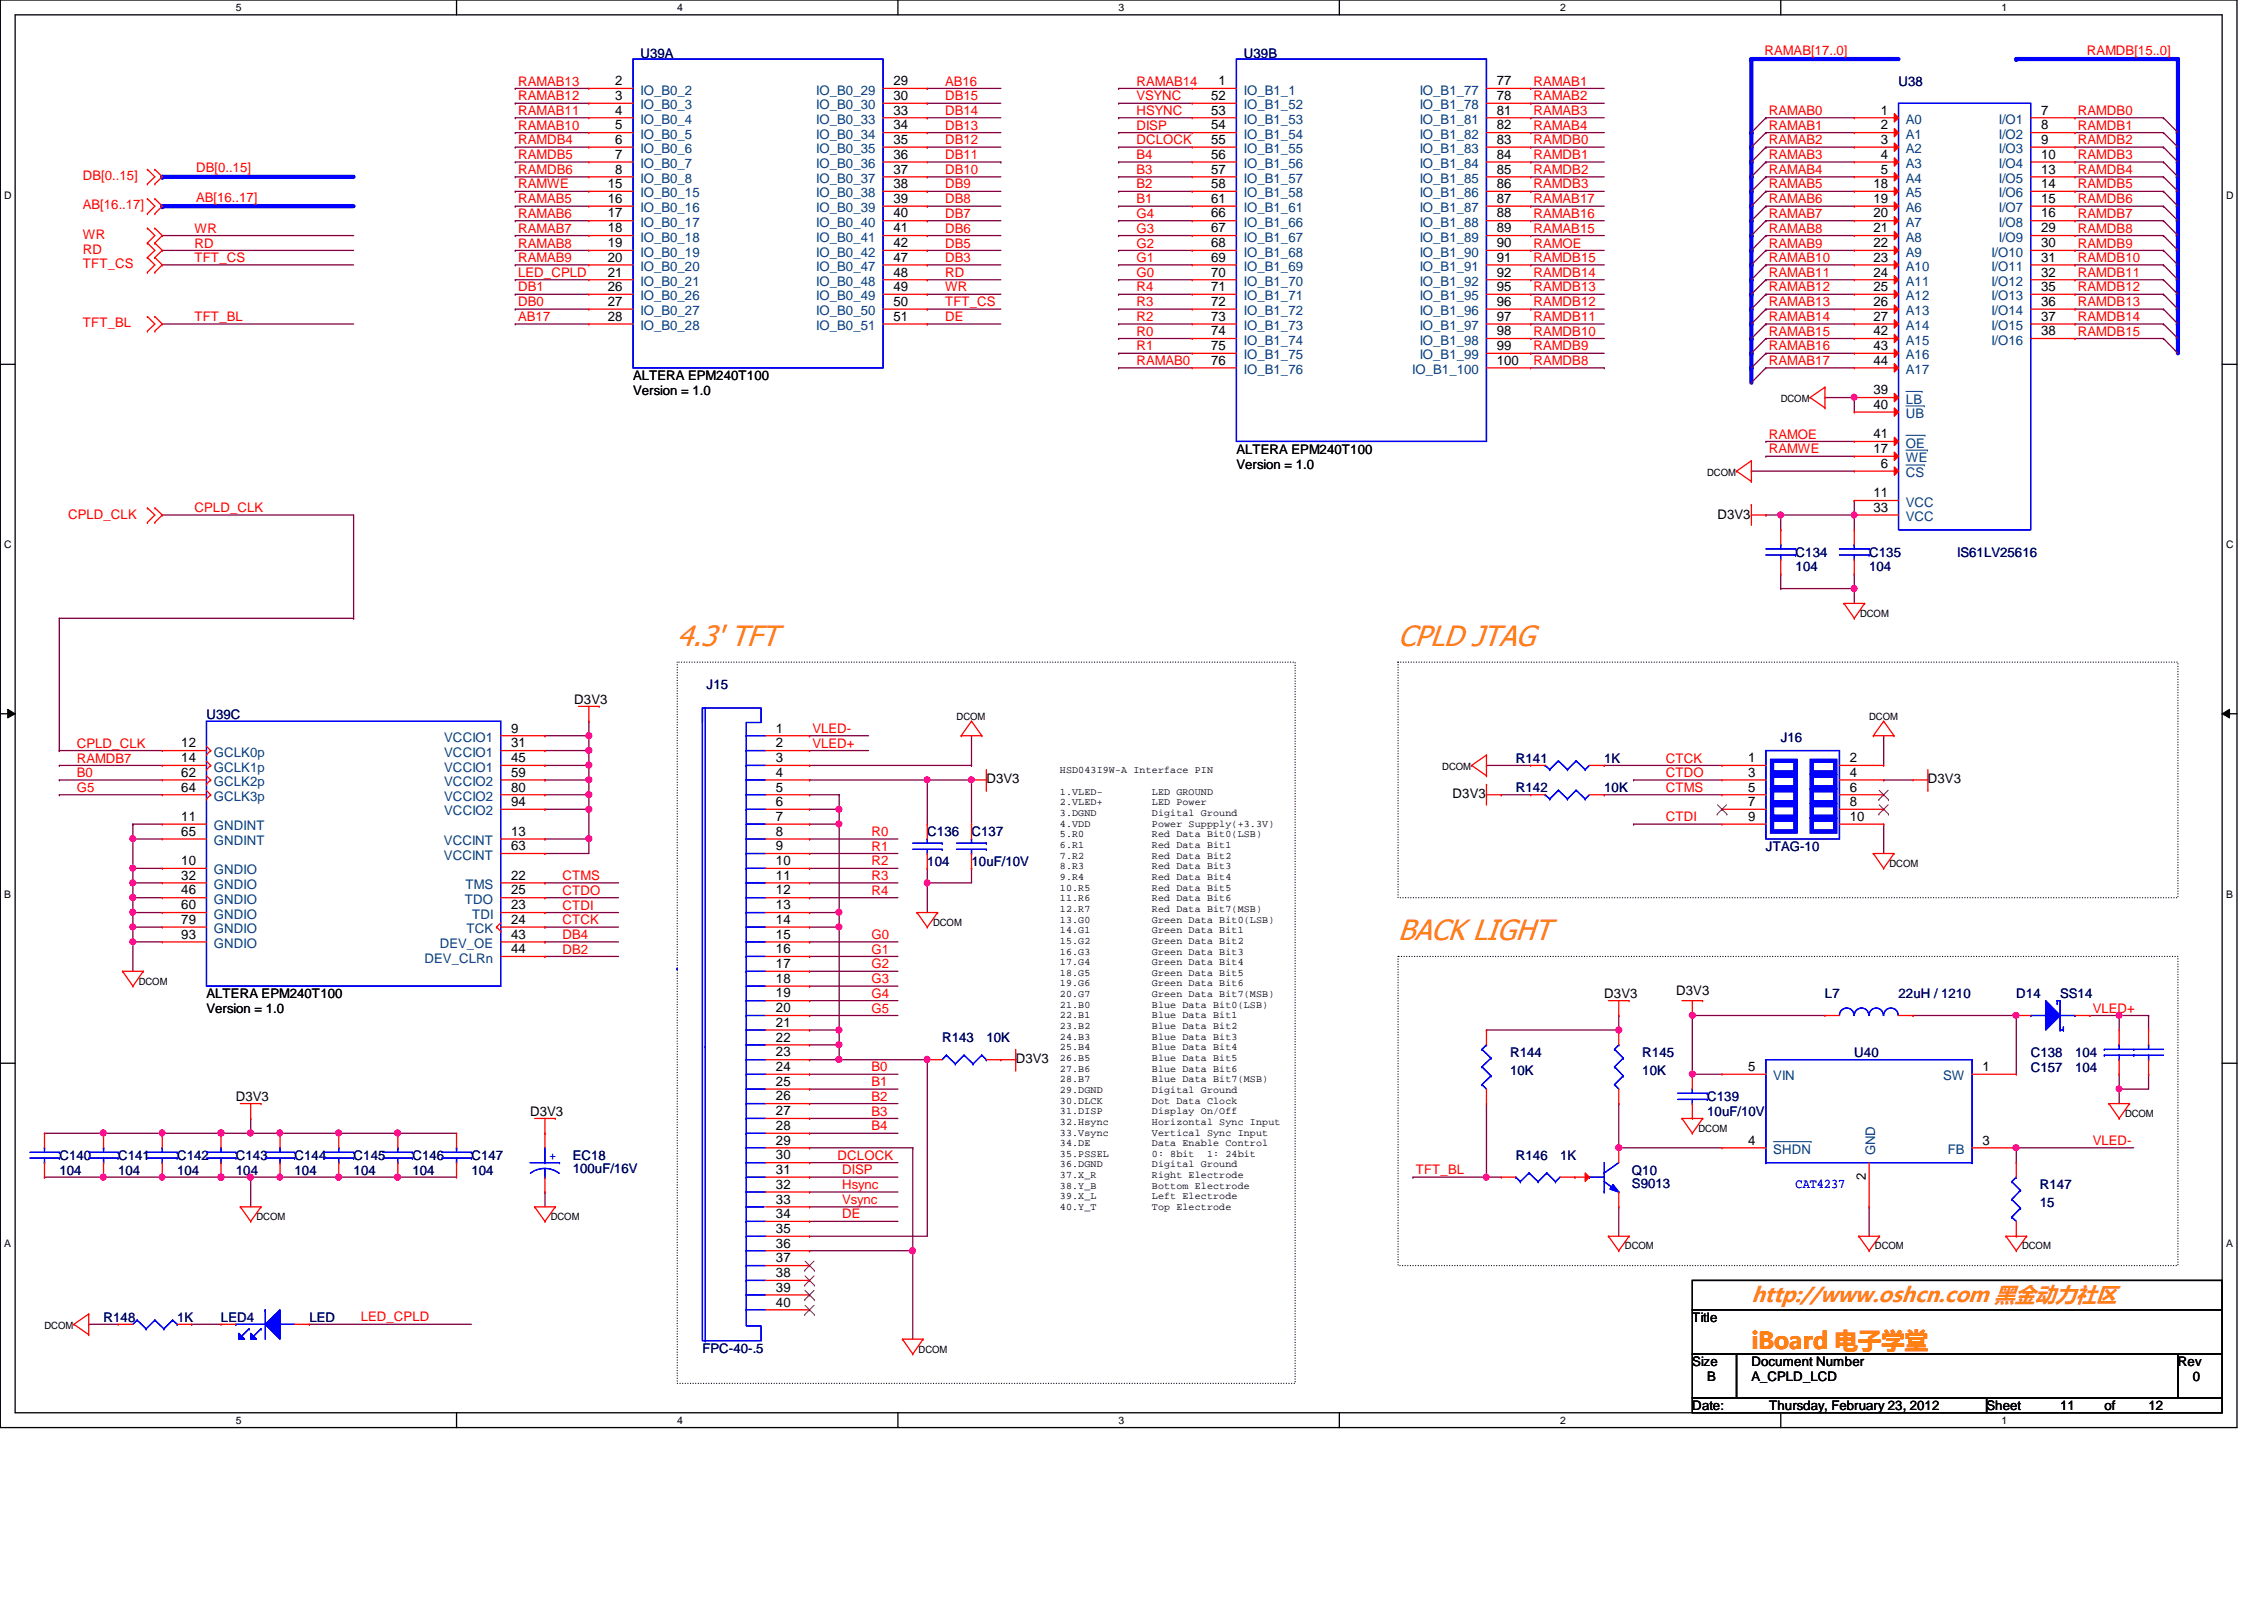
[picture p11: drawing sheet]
<svg xmlns="http://www.w3.org/2000/svg" width="297mm" height="210mm" viewBox="0 0 297 210" stroke-linecap="round" stroke-linejoin="round" font-family="sans-serif">
<defs><g id="words">
<g font-size="3.8" fill="#ff8000">
<text x="88.9" y="84.8">4.3' TFT</text>
<text x="183.4" y="84.8">CPLD JTAG</text>
<text x="183.4" y="123.4">BACK LIGHT</text>
</g>
<text font-size="3" fill="#ff8000" x="229.8" y="177">iBoard 电子学堂</text>
<text font-size="2.8" fill="#ff8000" x="229.8" y="170.8">http://www.oshcn.com 黑金动力社区</text>
<g font-size="1.7" fill="#f00">
<text x="68" y="11.2">RAMAB13</text>
<text x="124" y="11.2">AB16</text>
<text x="149.1" y="11.2">RAMAB14</text>
<text x="201.2" y="11.2">RAMAB1</text>
<text x="231.5" y="7.2">RAMAB[17..0]</text>
<text x="273.8" y="7.2">RAMDB[15..0]</text>
<text x="68" y="17">RAMAB10</text>
<text x="68" y="15.1">RAMAB11</text>
<text x="68" y="13.2">RAMAB12</text>
<text x="124" y="13.2">DB15</text>
<text x="124" y="15.1">DB14</text>
<text x="124" y="17">DB13</text>
<text x="149.1" y="13.2">VSYNC</text>
<text x="149.1" y="15.1">HSYNC</text>
<text x="149.1" y="17">DISP</text>
<text x="201.2" y="13.2">RAMAB2</text>
<text x="201.2" y="15.1">RAMAB3</text>
<text x="201.2" y="17">RAMAB4</text>
<text x="232.1" y="17">RAMAB1</text>
<text x="232.1" y="15.1">RAMAB0</text>
<text x="272.6" y="15.1">RAMDB0</text>
<text x="272.6" y="17">RAMDB1</text>
<text x="10.9" y="23.6">DB[0..15]</text>
<text x="25.7" y="22.6">DB[0..15]</text>
<text x="68" y="18.9">RAMDB4</text>
<text x="68" y="20.9">RAMDB5</text>
<text x="68" y="22.8">RAMDB6</text>
<text x="124" y="18.9">DB12</text>
<text x="124" y="22.8">DB10</text>
<text x="124" y="20.9">DB11</text>
<text x="149.1" y="18.9">DCLOCK</text>
<text x="149.1" y="20.9">B4</text>
<text x="149.1" y="22.8">B3</text>
<text x="201.2" y="18.9">RAMDB0</text>
<text x="201.2" y="20.9">RAMDB1</text>
<text x="201.2" y="22.8">RAMDB2</text>
<text x="232.1" y="22.8">RAMAB4</text>
<text x="232.1" y="20.9">RAMAB3</text>
<text x="232.1" y="18.9">RAMAB2</text>
<text x="272.6" y="18.9">RAMDB2</text>
<text x="272.6" y="20.9">RAMDB3</text>
<text x="272.6" y="22.8">RAMDB4</text>
<text x="10.9" y="27.5">AB[16..17]</text>
<text x="25.7" y="26.5">AB[16..17]</text>
<text x="68" y="24.7">RAMWE</text>
<text x="68" y="26.7">RAMAB5</text>
<text x="68" y="28.6">RAMAB6</text>
<text x="124" y="24.7">DB9</text>
<text x="124" y="26.7">DB8</text>
<text x="124" y="28.6">DB7</text>
<text x="149.1" y="24.7">B2</text>
<text x="149.1" y="26.7">B1</text>
<text x="149.1" y="28.6">G4</text>
<text x="201.2" y="24.7">RAMDB3</text>
<text x="201.2" y="26.7">RAMAB17</text>
<text x="201.2" y="28.6">RAMAB16</text>
<text x="232.1" y="24.7">RAMAB5</text>
<text x="232.1" y="28.6">RAMAB7</text>
<text x="232.1" y="26.7">RAMAB6</text>
<text x="272.6" y="24.7">RAMDB5</text>
<text x="272.6" y="28.6">RAMDB7</text>
<text x="272.6" y="26.7">RAMDB6</text>
<text x="10.9" y="31.4">WR</text>
<text x="10.9" y="33.3">RD</text>
<text x="10.9" y="35.2">TFT_CS</text>
<text x="25.5" y="30.5">WR</text>
<text x="25.5" y="32.5">RD</text>
<text x="25.5" y="34.4">TFT_CS</text>
<text x="68" y="30.5">RAMAB7</text>
<text x="68" y="32.5">RAMAB8</text>
<text x="68" y="34.4">RAMAB9</text>
<text x="124" y="30.5">DB6</text>
<text x="124" y="32.5">DB5</text>
<text x="124" y="34.4">DB3</text>
<text x="149.1" y="30.5">G3</text>
<text x="149.1" y="32.5">G2</text>
<text x="149.1" y="34.4">G1</text>
<text x="201.2" y="30.5">RAMAB15</text>
<text x="201.2" y="32.5">RAMOE</text>
<text x="201.2" y="34.4">RAMDB15</text>
<text x="232.1" y="32.5">RAMAB9</text>
<text x="232.1" y="30.5">RAMAB8</text>
<text x="232.1" y="34.4">RAMAB10</text>
<text x="272.6" y="30.5">RAMDB8</text>
<text x="272.6" y="32.5">RAMDB9</text>
<text x="272.6" y="34.4">RAMDB10</text>
<text x="68" y="36.3">LED_CPLD</text>
<text x="68" y="38.2">DB1</text>
<text x="68" y="40.2">DB0</text>
<text x="124" y="36.3">RD</text>
<text x="124" y="38.2">WR</text>
<text x="124" y="40.2">TFT_CS</text>
<text x="149.1" y="36.3">G0</text>
<text x="149.1" y="38.2">R4</text>
<text x="149.1" y="40.2">R3</text>
<text x="201.2" y="36.3">RAMDB14</text>
<text x="201.2" y="38.2">RAMDB13</text>
<text x="201.2" y="40.2">RAMDB12</text>
<text x="232.1" y="40.2">RAMAB13</text>
<text x="232.1" y="38.2">RAMAB12</text>
<text x="232.1" y="36.3">RAMAB11</text>
<text x="272.6" y="36.3">RAMDB11</text>
<text x="272.6" y="38.2">RAMDB12</text>
<text x="272.6" y="40.2">RAMDB13</text>
<text x="10.9" y="42.9">TFT_BL</text>
<text x="25.5" y="42.1">TFT_BL</text>
<text x="68" y="42.1">AB17</text>
<text x="124" y="42.1">DE</text>
<text x="149.1" y="42.1">R2</text>
<text x="149.1" y="44">R0</text>
<text x="149.1" y="46">R1</text>
<text x="149.1" y="47.9">RAMAB0</text>
<text x="201.2" y="42.1">RAMDB11</text>
<text x="201.2" y="44">RAMDB10</text>
<text x="201.2" y="46">RAMDB9</text>
<text x="201.2" y="47.9">RAMDB8</text>
<text x="232.1" y="47.9">RAMAB17</text>
<text x="232.1" y="44">RAMAB15</text>
<text x="232.1" y="42.1">RAMAB14</text>
<text x="232.1" y="46">RAMAB16</text>
<text x="272.6" y="42.1">RAMDB14</text>
<text x="272.6" y="44">RAMDB15</text>
<text x="232.1" y="59.5">RAMWE</text>
<text x="232.1" y="57.5">RAMOE</text>
<text x="8.9" y="68">CPLD_CLK</text>
<text x="25.5" y="67.2">CPLD_CLK</text>
<text x="10.1" y="100">RAMDB7</text>
<text x="10.1" y="101.9">B0</text>
<text x="10.1" y="98.1">CPLD_CLK</text>
<text x="106.6" y="96.1">VLED-</text>
<text x="106.6" y="98.1">VLED+</text>
<text x="218.6" y="100">CTCK</text>
<text x="218.6" y="101.9">CTDO</text>
<text x="10.1" y="103.9">G5</text>
<text x="218.6" y="107.7">CTDI</text>
<text x="218.6" y="103.9">CTMS</text>
<text x="114.3" y="109.7">R0</text>
<text x="114.3" y="111.6">R1</text>
<text x="114.3" y="113.5">R2</text>
<text x="73.8" y="115.4">CTMS</text>
<text x="73.8" y="117.4">CTDO</text>
<text x="73.8" y="119.3">CTDI</text>
<text x="114.3" y="115.4">R3</text>
<text x="114.3" y="117.4">R4</text>
<text x="73.8" y="121.2">CTCK</text>
<text x="73.8" y="123.2">DB4</text>
<text x="73.8" y="125.1">DB2</text>
<text x="114.3" y="123.2">G0</text>
<text x="114.3" y="125.1">G1</text>
<text x="114.3" y="127">G2</text>
<text x="114.3" y="129">G3</text>
<text x="114.3" y="130.9">G4</text>
<text x="114.3" y="132.8">G5</text>
<text x="274.6" y="132.8">VLED+</text>
<text x="114.3" y="140.5">B0</text>
<text x="114.3" y="142.5">B1</text>
<text x="114.3" y="144.4">B2</text>
<text x="114.3" y="146.3">B3</text>
<text x="114.3" y="148.3">B4</text>
<text x="109.9" y="152.1">DCLOCK</text>
<text x="110.5" y="154.1">DISP</text>
<text x="110.5" y="156">Hsync</text>
<text x="185.8" y="154.1">TFT_BL</text>
<text x="274.6" y="150.2">VLED-</text>
<text x="110.5" y="157.9">Vsync</text>
<text x="110.5" y="159.9">DE</text>
<text x="47.3" y="173.4">LED_CPLD</text>
</g>
<g font-size="1.7">
<text x="80.7" y="11.2">2</text>
<text x="117.2" y="11.2">29</text>
<text x="159.9" y="11.2">1</text>
<text x="196.4" y="11.2">77</text>
<text x="80.7" y="13.1">3</text>
<text x="80.7" y="15">4</text>
<text x="80.7" y="17">5</text>
<text x="117.2" y="13.1">30</text>
<text x="117.2" y="15">33</text>
<text x="117.2" y="17">34</text>
<text x="158.9" y="13.1">52</text>
<text x="158.9" y="15">53</text>
<text x="158.9" y="17">54</text>
<text x="196.4" y="13.1">78</text>
<text x="196.4" y="15">81</text>
<text x="196.4" y="17">82</text>
<text x="246.8" y="15">1</text>
<text x="246.8" y="17">2</text>
<text x="267.8" y="15">7</text>
<text x="267.8" y="17">8</text>
<text x="80.7" y="18.9">6</text>
<text x="80.7" y="20.8">7</text>
<text x="80.7" y="22.8">8</text>
<text x="117.2" y="18.9">35</text>
<text x="117.2" y="20.8">36</text>
<text x="117.2" y="22.8">37</text>
<text x="158.9" y="18.9">55</text>
<text x="158.9" y="20.8">56</text>
<text x="158.9" y="22.8">57</text>
<text x="196.4" y="18.9">83</text>
<text x="196.4" y="20.8">84</text>
<text x="196.4" y="22.8">85</text>
<text x="246.8" y="18.9">3</text>
<text x="246.8" y="20.8">4</text>
<text x="246.8" y="22.8">5</text>
<text x="267.8" y="18.9">9</text>
<text x="267.8" y="20.8">10</text>
<text x="267.8" y="22.8">13</text>
<text x="79.8" y="24.7">15</text>
<text x="79.8" y="26.6">16</text>
<text x="79.8" y="28.5">17</text>
<text x="117.2" y="24.7">38</text>
<text x="117.2" y="26.6">39</text>
<text x="117.2" y="28.5">40</text>
<text x="158.9" y="24.7">58</text>
<text x="158.9" y="26.6">61</text>
<text x="158.9" y="28.5">66</text>
<text x="196.4" y="24.7">86</text>
<text x="196.4" y="26.6">87</text>
<text x="196.4" y="28.5">88</text>
<text x="245.8" y="24.7">18</text>
<text x="245.8" y="26.6">19</text>
<text x="245.8" y="28.5">20</text>
<text x="267.8" y="24.7">14</text>
<text x="267.8" y="26.6">15</text>
<text x="267.8" y="28.5">16</text>
<text x="79.8" y="30.5">18</text>
<text x="79.8" y="32.4">19</text>
<text x="79.8" y="34.3">20</text>
<text x="117.2" y="30.5">41</text>
<text x="117.2" y="32.4">42</text>
<text x="117.2" y="34.3">47</text>
<text x="158.9" y="30.5">67</text>
<text x="158.9" y="32.4">68</text>
<text x="158.9" y="34.3">69</text>
<text x="196.4" y="30.5">89</text>
<text x="196.4" y="32.4">90</text>
<text x="196.4" y="34.3">91</text>
<text x="245.8" y="30.5">21</text>
<text x="245.8" y="32.4">22</text>
<text x="245.8" y="34.3">23</text>
<text x="267.8" y="30.5">29</text>
<text x="267.8" y="32.4">30</text>
<text x="267.8" y="34.3">31</text>
<text x="79.8" y="36.3">21</text>
<text x="79.8" y="38.2">26</text>
<text x="79.8" y="40.1">27</text>
<text x="117.2" y="36.3">48</text>
<text x="117.2" y="38.2">49</text>
<text x="117.2" y="40.1">50</text>
<text x="158.9" y="36.3">70</text>
<text x="158.9" y="38.2">71</text>
<text x="158.9" y="40.1">72</text>
<text x="196.4" y="36.3">92</text>
<text x="196.4" y="38.2">95</text>
<text x="196.4" y="40.1">96</text>
<text x="245.8" y="36.3">24</text>
<text x="245.8" y="38.2">25</text>
<text x="245.8" y="40.1">26</text>
<text x="267.8" y="36.3">32</text>
<text x="267.8" y="38.2">35</text>
<text x="267.8" y="40.1">36</text>
<text x="79.8" y="42.1">28</text>
<text x="117.2" y="42.1">51</text>
<text x="158.9" y="42.1">73</text>
<text x="158.9" y="44">74</text>
<text x="158.9" y="45.9">75</text>
<text x="158.9" y="47.8">76</text>
<text x="196.4" y="47.8">100</text>
<text x="196.4" y="42.1">97</text>
<text x="196.4" y="44">98</text>
<text x="196.4" y="45.9">99</text>
<text x="245.8" y="42.1">27</text>
<text x="245.8" y="44">42</text>
<text x="245.8" y="45.9">43</text>
<text x="245.8" y="47.8">44</text>
<text x="267.8" y="42.1">37</text>
<text x="267.8" y="44">38</text>
<text x="83.1" y="49.9">ALTERA EPM240T100</text>
<text x="83.1" y="51.8">Version = 1.0</text>
<text x="245.8" y="51.7">39</text>
<text x="245.8" y="53.6">40</text>
<text x="162.2" y="59.5">ALTERA EPM240T100</text>
<text x="245.8" y="59.4">17</text>
<text x="245.8" y="57.5">41</text>
<text x="162.2" y="61.5">Version = 1.0</text>
<text x="245.8" y="65.2">11</text>
<text x="246.8" y="61.4">6</text>
<text x="225.3" y="68">D3V3</text>
<text x="245.8" y="67.1">33</text>
<text x="75.4" y="92.4">D3V3</text>
<text x="23.8" y="98">12</text>
<text x="23.8" y="100">14</text>
<text x="23.8" y="101.9">62</text>
<text x="67.1" y="100">45</text>
<text x="67.1" y="98">31</text>
<text x="67.1" y="96.1">9</text>
<text x="67.1" y="101.9">59</text>
<text x="101.8" y="96.1">1</text>
<text x="101.8" y="98">2</text>
<text x="101.8" y="100">3</text>
<text x="101.8" y="101.9">4</text>
<text x="229.4" y="100">1</text>
<text x="229.4" y="101.9">3</text>
<text x="242.7" y="100">2</text>
<text x="242.7" y="101.9">4</text>
<text x="23.8" y="103.8">64</text>
<text x="23.8" y="107.7">11</text>
<text x="67.1" y="103.8">80</text>
<text x="67.1" y="105.7">94</text>
<text x="101.8" y="103.8">5</text>
<text x="101.8" y="105.7">6</text>
<text x="101.8" y="107.7">7</text>
<text x="129.4" y="102.8">D3V3</text>
<text x="190.6" y="104.7">D3V3</text>
<text x="229.4" y="103.8">5</text>
<text x="229.4" y="105.7">7</text>
<text x="229.4" y="107.7">9</text>
<text x="242.7" y="103.8">6</text>
<text x="242.7" y="105.7">8</text>
<text x="242.7" y="107.7">10</text>
<text x="252.9" y="102.8">D3V3</text>
<text x="23.8" y="109.6">65</text>
<text x="23.8" y="113.5">10</text>
<text x="67.1" y="109.6">13</text>
<text x="67.1" y="111.5">63</text>
<text x="101.8" y="109.6">8</text>
<text x="101.8" y="111.5">9</text>
<text x="101.8" y="113.5">10</text>
<text x="23.8" y="117.3">46</text>
<text x="23.8" y="115.4">32</text>
<text x="23.8" y="119.3">60</text>
<text x="67.1" y="119.3">23</text>
<text x="67.1" y="117.3">25</text>
<text x="67.1" y="115.4">22</text>
<text x="101.8" y="115.4">11</text>
<text x="101.8" y="117.3">12</text>
<text x="101.8" y="119.3">13</text>
<text x="23.8" y="123.1">93</text>
<text x="23.8" y="121.2">79</text>
<text x="67.1" y="125.1">44</text>
<text x="67.1" y="123.1">43</text>
<text x="67.1" y="121.2">24</text>
<text x="101.8" y="121.2">14</text>
<text x="101.8" y="123.1">15</text>
<text x="101.8" y="125.1">16</text>
<text x="27.1" y="131">ALTERA EPM240T100</text>
<text x="101.8" y="127">17</text>
<text x="101.8" y="128.9">18</text>
<text x="101.8" y="130.9">19</text>
<text x="210.5" y="131">D3V3</text>
<text x="219.9" y="130.6">D3V3</text>
<text x="27.1" y="132.9">Version = 1.0</text>
<text x="101.8" y="132.8">20</text>
<text x="101.8" y="134.7">21</text>
<text x="101.8" y="136.7">22</text>
<text x="101.8" y="138.6">23</text>
<text x="101.8" y="140.5">24</text>
<text x="101.8" y="142.5">25</text>
<text x="133.3" y="139.4">D3V3</text>
<text x="229.4" y="140.5">5</text>
<text x="260.1" y="140.5">1</text>
<text x="30.9" y="144.5">D3V3</text>
<text x="69.6" y="146.4">D3V3</text>
<text x="101.8" y="144.4">26</text>
<text x="101.8" y="146.3">27</text>
<text x="101.8" y="148.3">28</text>
<text x="101.8" y="150.2">29</text>
<text x="101.8" y="152.1">30</text>
<text x="101.8" y="154">31</text>
<text x="101.8" y="156">32</text>
<text x="229.4" y="150.2">4</text>
<text x="244.8" y="154.9" transform="rotate(-90 244.8 154.9)">2</text>
<text x="260.1" y="150.2">3</text>
<text x="101.8" y="157.9">33</text>
<text x="101.8" y="159.8">34</text>
<text x="101.8" y="161.8">35</text>
<text x="101.8" y="163.7">36</text>
<text x="101.8" y="165.6">37</text>
<text x="101.8" y="167.6">38</text>
<text x="101.8" y="169.5">39</text>
<text x="101.8" y="171.4">40</text>
<text x="222" y="173.4">Title</text>
<text x="222" y="179.2">Size</text>
<text x="229.8" y="179.2">Document Number</text>
<text x="285.7" y="179.2">Rev</text>
<text x="222" y="185">Date:</text>
<text x="224" y="181.1">B</text>
<text x="229.8" y="181.1">A_CPLD_LCD</text>
<text x="232.1" y="185">Thursday, February 23, 2012</text>
<text x="260.6" y="185">Sheet</text>
<text x="270.3" y="185">11</text>
<text x="276.1" y="185">of</text>
<text x="281.9" y="185">12</text>
<text x="287.7" y="181.1">0</text>
</g>
<g font-size="1.7" fill="#000080">
<text x="84" y="7.6">U39A</text>
<text x="163.2" y="7.6">U39B</text>
<text x="249.1" y="11.3">U38</text>
<text x="235.6" y="73.1">C134</text>
<text x="235.6" y="75">104</text>
<text x="245.2" y="73.1">C135</text>
<text x="245.2" y="75">104</text>
<text x="256.8" y="73.1">IS61LV25616</text>
<text x="27.1" y="94.3">U39C</text>
<text x="92.7" y="90.4">J15</text>
<text x="198.9" y="100.1">R141</text>
<text x="210.5" y="100.1">1K</text>
<text x="233.6" y="97.4">J16</text>
<text x="198.9" y="103.9">R142</text>
<text x="210.5" y="103.9">10K</text>
<text x="121.7" y="109.7">C136</text>
<text x="121.7" y="113.6">104</text>
<text x="127.5" y="109.7">C137</text>
<text x="127.5" y="113.6">10uF/10V</text>
<text x="231.7" y="111.7">JTAG-10</text>
<text x="239.4" y="131">L7</text>
<text x="249.1" y="131">22uH / 1210</text>
<text x="264.5" y="131">D14</text>
<text x="270.3" y="131">SS14</text>
<text x="123.6" y="136.7">R143</text>
<text x="129.4" y="136.7">10K</text>
<text x="198.1" y="138.7">R144</text>
<text x="198.1" y="141">10K</text>
<text x="215.5" y="138.7">R145</text>
<text x="215.5" y="141">10K</text>
<text x="243.3" y="138.7">U40</text>
<text x="266.4" y="140.6">C157</text>
<text x="266.4" y="138.7">C138</text>
<text x="272.2" y="140.6">104</text>
<text x="272.2" y="138.7">104</text>
<text x="224" y="144.5">C139</text>
<text x="224" y="146.4">10uF/10V</text>
<text x="7.8" y="152.2">C140</text>
<text x="7.8" y="154.1">104</text>
<text x="15.5" y="152.2">C141</text>
<text x="15.5" y="154.1">104</text>
<text x="23.2" y="152.2">C142</text>
<text x="23.2" y="154.1">104</text>
<text x="30.9" y="152.2">C143</text>
<text x="30.9" y="154.1">104</text>
<text x="38.6" y="152.2">C144</text>
<text x="38.6" y="154.1">104</text>
<text x="46.4" y="152.2">C145</text>
<text x="46.4" y="154.1">104</text>
<text x="54.1" y="152.2">C146</text>
<text x="54.1" y="154.1">104</text>
<text x="61.8" y="152.2">C147</text>
<text x="61.8" y="154.1">104</text>
<text x="75.1" y="152.2">EC18</text>
<text x="75.1" y="153.9">100uF/16V</text>
<text x="198.9" y="152.2">R146</text>
<text x="204.7" y="152.2">1K</text>
<text x="214.1" y="154.1">Q10</text>
<text x="214.1" y="155.9">S9013</text>
<text x="267.6" y="156">R147</text>
<text x="267.6" y="158.4">15</text>
<text x="13.6" y="173.4">R148</text>
<text x="23.2" y="173.4">1K</text>
<text x="29" y="173.4">LED4</text>
<text x="40.6" y="173.4">LED</text>
<text x="92.2" y="177.5">FPC-40-.5</text>
</g>
<g font-size="1.7" fill="#004080">
<text x="84" y="12.4">IO_B0_2</text>
<text x="84" y="14.4">IO_B0_3</text>
<text x="84" y="16.3">IO_B0_4</text>
<text x="107.1" y="12.4">IO_B0_29</text>
<text x="107.1" y="14.4">IO_B0_30</text>
<text x="107.1" y="16.3">IO_B0_33</text>
<text x="163.2" y="12.4">IO_B1_1</text>
<text x="163.2" y="14.4">IO_B1_52</text>
<text x="163.2" y="16.3">IO_B1_53</text>
<text x="186.3" y="12.4">IO_B1_77</text>
<text x="186.3" y="14.4">IO_B1_78</text>
<text x="186.3" y="16.3">IO_B1_81</text>
<text x="250.1" y="16.3">A0</text>
<text x="262.3" y="16.3">I/O1</text>
<text x="84" y="18.2">IO_B0_5</text>
<text x="84" y="20.1">IO_B0_6</text>
<text x="84" y="22.1">IO_B0_7</text>
<text x="107.1" y="18.2">IO_B0_34</text>
<text x="107.1" y="20.1">IO_B0_35</text>
<text x="107.1" y="22.1">IO_B0_36</text>
<text x="163.2" y="18.2">IO_B1_54</text>
<text x="163.2" y="20.1">IO_B1_55</text>
<text x="163.2" y="22.1">IO_B1_56</text>
<text x="186.3" y="18.2">IO_B1_82</text>
<text x="186.3" y="20.1">IO_B1_83</text>
<text x="186.3" y="22.1">IO_B1_84</text>
<text x="250.1" y="18.2">A1</text>
<text x="250.1" y="20.1">A2</text>
<text x="250.1" y="22.1">A3</text>
<text x="262.3" y="18.2">I/O2</text>
<text x="262.3" y="20.1">I/O3</text>
<text x="262.3" y="22.1">I/O4</text>
<text x="84" y="25.9">IO_B0_15</text>
<text x="84" y="27.9">IO_B0_16</text>
<text x="84" y="29.8">IO_B0_17</text>
<text x="84" y="24">IO_B0_8</text>
<text x="107.1" y="24">IO_B0_37</text>
<text x="107.1" y="25.9">IO_B0_38</text>
<text x="107.1" y="27.9">IO_B0_39</text>
<text x="107.1" y="29.8">IO_B0_40</text>
<text x="163.2" y="24">IO_B1_57</text>
<text x="163.2" y="25.9">IO_B1_58</text>
<text x="163.2" y="27.9">IO_B1_61</text>
<text x="163.2" y="29.8">IO_B1_66</text>
<text x="186.3" y="24">IO_B1_85</text>
<text x="186.3" y="25.9">IO_B1_86</text>
<text x="186.3" y="27.9">IO_B1_87</text>
<text x="186.3" y="29.8">IO_B1_88</text>
<text x="250.1" y="24">A4</text>
<text x="250.1" y="25.9">A5</text>
<text x="250.1" y="27.9">A6</text>
<text x="250.1" y="29.8">A7</text>
<text x="262.3" y="24">I/O5</text>
<text x="262.3" y="25.9">I/O6</text>
<text x="262.3" y="27.9">I/O7</text>
<text x="262.3" y="29.8">I/O8</text>
<text x="84" y="31.7">IO_B0_18</text>
<text x="84" y="33.7">IO_B0_19</text>
<text x="84" y="35.6">IO_B0_20</text>
<text x="107.1" y="31.7">IO_B0_41</text>
<text x="107.1" y="33.7">IO_B0_42</text>
<text x="107.1" y="35.6">IO_B0_47</text>
<text x="163.2" y="31.7">IO_B1_67</text>
<text x="163.2" y="33.7">IO_B1_68</text>
<text x="163.2" y="35.6">IO_B1_69</text>
<text x="186.3" y="31.7">IO_B1_89</text>
<text x="186.3" y="33.7">IO_B1_90</text>
<text x="186.3" y="35.6">IO_B1_91</text>
<text x="250.1" y="31.7">A8</text>
<text x="250.1" y="33.7">A9</text>
<text x="250.1" y="35.6">A10</text>
<text x="261.3" y="33.7">I/O10</text>
<text x="261.3" y="35.6">I/O11</text>
<text x="262.3" y="31.7">I/O9</text>
<text x="84" y="37.5">IO_B0_21</text>
<text x="84" y="39.4">IO_B0_26</text>
<text x="84" y="41.4">IO_B0_27</text>
<text x="107.1" y="37.5">IO_B0_48</text>
<text x="107.1" y="39.4">IO_B0_49</text>
<text x="107.1" y="41.4">IO_B0_50</text>
<text x="163.2" y="37.5">IO_B1_70</text>
<text x="163.2" y="39.4">IO_B1_71</text>
<text x="163.2" y="41.4">IO_B1_72</text>
<text x="186.3" y="37.5">IO_B1_92</text>
<text x="186.3" y="39.4">IO_B1_95</text>
<text x="186.3" y="41.4">IO_B1_96</text>
<text x="250.1" y="37.5">A11</text>
<text x="250.1" y="39.4">A12</text>
<text x="250.1" y="41.4">A13</text>
<text x="261.3" y="37.5">I/O12</text>
<text x="261.3" y="39.4">I/O13</text>
<text x="261.3" y="41.4">I/O14</text>
<text x="84" y="43.3">IO_B0_28</text>
<text x="107.1" y="43.3">IO_B0_51</text>
<text x="163.2" y="43.3">IO_B1_73</text>
<text x="163.2" y="45.2">IO_B1_74</text>
<text x="163.2" y="47.2">IO_B1_75</text>
<text x="186.3" y="43.3">IO_B1_97</text>
<text x="186.3" y="45.2">IO_B1_98</text>
<text x="186.3" y="47.2">IO_B1_99</text>
<text x="250.1" y="43.3">A14</text>
<text x="250.1" y="45.2">A15</text>
<text x="250.1" y="47.2">A16</text>
<text x="261.3" y="43.3">I/O15</text>
<text x="261.3" y="45.2">I/O16</text>
<text x="163.2" y="49.1">IO_B1_76</text>
<text x="185.3" y="49.1">IO_B1_100</text>
<text x="250.1" y="53">LB</text>
<text x="250.1" y="49.1">A17</text>
<text x="250.1" y="54.9">UB</text>
<text x="250.1" y="58.7">OE</text>
<text x="250.1" y="62.6">CS</text>
<text x="250.1" y="60.7">WE</text>
<text x="250.1" y="66.5">VCC</text>
<text x="250.1" y="68.4">VCC</text>
<text x="28.1" y="99.3">GCLK0p</text>
<text x="28.1" y="101.2">GCLK1p</text>
<text x="58.3" y="101.2">VCCIO1</text>
<text x="58.3" y="99.3">VCCIO1</text>
<text x="58.3" y="97.3">VCCIO1</text>
<text x="28.1" y="103.1">GCLK2p</text>
<text x="28.1" y="105.1">GCLK3p</text>
<text x="58.3" y="103.1">VCCIO2</text>
<text x="58.3" y="105.1">VCCIO2</text>
<text x="58.3" y="107">VCCIO2</text>
<text x="28.1" y="110.9">GNDINT</text>
<text x="28.1" y="108.9">GNDINT</text>
<text x="58.2" y="110.9">VCCINT</text>
<text x="58.2" y="112.8">VCCINT</text>
<text x="28.1" y="114.7">GNDIO</text>
<text x="28.1" y="118.6">GNDIO</text>
<text x="28.1" y="116.6">GNDIO</text>
<text x="61" y="118.6">TDO</text>
<text x="61.1" y="116.6">TMS</text>
<text x="28.1" y="120.5">GNDIO</text>
<text x="28.1" y="124.4">GNDIO</text>
<text x="28.1" y="122.4">GNDIO</text>
<text x="57.7" y="124.4">DEV_OE</text>
<text x="61.2" y="122.4">TCK</text>
<text x="61.9" y="120.5">TDI</text>
<text x="55.7" y="126.3">DEV_CLRn</text>
<text x="232.7" y="141.7">VIN</text>
<text x="254.9" y="141.7">SW</text>
<text x="232.7" y="151.4">SHDN</text>
<text x="246" y="151.6" transform="rotate(-90 246 151.6)">GND</text>
<text x="255.6" y="151.4">FB</text>
</g>
<g font-size="1.7" fill="#00f">
<text x="72" y="152.2">+</text>
<text x="235.6" y="155.8">CAT4237</text>
</g>
<g font-size="1.4">
<text x="30.9" y="1.4">5</text>
<text x="88.9" y="1.4">4</text>
<text x="146.8" y="1.4">3</text>
<text x="204.7" y="1.4">2</text>
<text x="262.6" y="1.4">1</text>
<text x=".5" y="26.1">D</text>
<text x="292.1" y="26.1">D</text>
<text x=".5" y="71.9">C</text>
<text x="292.1" y="71.9">C</text>
<text x=".5" y="117.8">B</text>
<text x="292.1" y="117.8">B</text>
<text x=".5" y="163.6">A</text>
<text x="292.1" y="163.6">A</text>
<text x="30.9" y="186.8">5</text>
<text x="88.9" y="186.8">4</text>
<text x="146.8" y="186.8">3</text>
<text x="204.7" y="186.8">2</text>
<text x="262.6" y="186.8">1</text>
</g>
<g font-size="1.3">
<text x="233.6" y="52.7">DCOM</text>
<text x="224" y="62.4">DCOM</text>
<text x="244" y="80.9">DCOM</text>
<text x="125.5" y="94.4">DCOM</text>
<text x="245.2" y="94.4">DCOM</text>
<text x="139.1" y="101.5">HSD043I9W-A Interface PIN</text>
<text x="189.2" y="101">DCOM</text>
<text x="139.1" y="104.3">1.VLED-</text>
<text x="139.1" y="105.7">2.VLED+</text>
<text x="139.1" y="107.1">3.DGND</text>
<text x="151.1" y="104.3">LED GROUND</text>
<text x="151.1" y="105.7">LED Power</text>
<text x="151.1" y="107.1">Digital Ground</text>
<text x="139.1" y="108.5">4.VDD</text>
<text x="139.1" y="109.9">5.R0</text>
<text x="139.1" y="111.3">6.R1</text>
<text x="139.1" y="112.6">7.R2</text>
<text x="151.1" y="108.5">Power Suppply(+3.3V)</text>
<text x="151.1" y="109.9">Red Data Bit0(LSB)</text>
<text x="151.1" y="111.3">Red Data Bit1</text>
<text x="151.1" y="112.6">Red Data Bit2</text>
<text x="247.9" y="113.7">DCOM</text>
<text x="139.1" y="114">8.R3</text>
<text x="139.1" y="115.4">9.R4</text>
<text x="139.1" y="116.8">10.R5</text>
<text x="139.1" y="118.2">11.R6</text>
<text x="139.1" y="119.6">12.R7</text>
<text x="151.1" y="114">Red Data Bit3</text>
<text x="151.1" y="115.4">Red Data Bit4</text>
<text x="151.1" y="116.8">Red Data Bit5</text>
<text x="151.1" y="118.2">Red Data Bit6</text>
<text x="151.1" y="119.6">Red Data Bit7(MSB)</text>
<text x="122.4" y="121.5">DCOM</text>
<text x="139.1" y="121">13.G0</text>
<text x="139.1" y="122.4">14.G1</text>
<text x="139.1" y="123.8">15.G2</text>
<text x="139.1" y="125.2">16.G3</text>
<text x="151.1" y="121">Green Data Bit0(LSB)</text>
<text x="151.1" y="122.4">Green Data Bit1</text>
<text x="151.1" y="123.8">Green Data Bit2</text>
<text x="151.1" y="125.2">Green Data Bit3</text>
<text x="18.2" y="129.2">DCOM</text>
<text x="139.1" y="126.6">17.G4</text>
<text x="139.1" y="128">18.G5</text>
<text x="139.1" y="129.4">19.G6</text>
<text x="139.1" y="130.8">20.G7</text>
<text x="151.1" y="126.6">Green Data Bit4</text>
<text x="151.1" y="128">Green Data Bit5</text>
<text x="151.1" y="129.4">Green Data Bit6</text>
<text x="151.1" y="130.8">Green Data Bit7(MSB)</text>
<text x="139.1" y="132.2">21.B0</text>
<text x="139.1" y="133.6">22.B1</text>
<text x="139.1" y="135">23.B2</text>
<text x="139.1" y="136.4">24.B3</text>
<text x="139.1" y="137.8">25.B4</text>
<text x="151.1" y="132.2">Blue Data Bit0(LSB)</text>
<text x="151.1" y="133.6">Blue Data Bit1</text>
<text x="151.1" y="135">Blue Data Bit2</text>
<text x="151.1" y="136.4">Blue Data Bit3</text>
<text x="151.1" y="137.8">Blue Data Bit4</text>
<text x="139.1" y="139.2">26.B5</text>
<text x="139.1" y="140.6">27.B6</text>
<text x="139.1" y="142">28.B7</text>
<text x="139.1" y="143.4">29.DGND</text>
<text x="151.1" y="139.2">Blue Data Bit5</text>
<text x="151.1" y="140.6">Blue Data Bit6</text>
<text x="151.1" y="142">Blue Data Bit7(MSB)</text>
<text x="151.1" y="143.4">Digital Ground</text>
<text x="139.1" y="144.8">30.DLCK</text>
<text x="139.1" y="146.2">31.DISP</text>
<text x="139.1" y="147.6">32.Hsync</text>
<text x="139.1" y="149">33.Vsync</text>
<text x="151.1" y="144.8">Dot Data Clock</text>
<text x="151.1" y="146.2">Display On/Off</text>
<text x="151.1" y="147.6">Horizontal Sync Input</text>
<text x="151.1" y="149">Vertical Sync Input</text>
<text x="222.8" y="148.5">DCOM</text>
<text x="278.8" y="146.6">DCOM</text>
<text x="139.1" y="150.4">34.DE</text>
<text x="139.1" y="151.8">35.PSSEL</text>
<text x="139.1" y="153.2">36.DGND</text>
<text x="139.1" y="154.6">37.X_R</text>
<text x="139.1" y="156">38.Y_B</text>
<text x="151.1" y="150.4">Data Enable Control</text>
<text x="151.1" y="151.8">0: 8bit</text>
<text x="151.1" y="153.2">Digital Ground</text>
<text x="151.1" y="154.6">Right Electrode</text>
<text x="151.1" y="156">Bottom Electrode</text>
<text x="158.4" y="151.8">1: 24bit</text>
<text x="33.7" y="160.1">DCOM</text>
<text x="72.3" y="160.1">DCOM</text>
<text x="139.1" y="157.4">39.X_L</text>
<text x="139.1" y="158.7">40.Y_T</text>
<text x="151.1" y="157.4">Left Electrode</text>
<text x="151.1" y="158.7">Top Electrode</text>
<text x="213.2" y="163.9">DCOM</text>
<text x="246" y="163.9">DCOM</text>
<text x="265.3" y="163.9">DCOM</text>
<text x="5.8" y="174.4">DCOM</text>
<text x="120.5" y="177.5">DCOM</text>
</g>
</g></defs>
<path d="M0 0h293.5v187.3h-293.5zM2 1.9h289.5v183.4h-289.5z" fill="none" stroke="#000" stroke-width=".17"/>
<g fill="#fff">
<path d="M30.9 .2h.8v1.5h-.8z"/>
<path d="M30.9 185.5h.8v1.6h-.8z"/>
</g>
<path d="M59.9 0v1.9M59.9 185.3v2" fill="none" stroke="#000" stroke-width=".17"/>
<g fill="#fff">
<path d="M88.9 .2h.7v1.5h-.7z"/>
<path d="M88.9 185.5h.7v1.6h-.7z"/>
</g>
<path d="M117.8 0v1.9M117.8 185.3v2" fill="none" stroke="#000" stroke-width=".17"/>
<g fill="#fff">
<path d="M146.8 .2h.7v1.5h-.7z"/>
<path d="M146.8 185.5h.7v1.6h-.7z"/>
</g>
<path d="M175.7 0v1.9M175.7 185.3v2" fill="none" stroke="#000" stroke-width=".17"/>
<g fill="#fff">
<path d="M204.7 .2h.7v1.5h-.7z"/>
<path d="M204.7 185.5h.7v1.6h-.7z"/>
</g>
<path d="M233.6 0v1.9M233.6 185.3v2" fill="none" stroke="#000" stroke-width=".17"/>
<g fill="#fff">
<path d="M262.6 .2h.8v1.5h-.8z"/>
<path d="M262.6 185.5h.8v1.6h-.8z"/>
<path d="M.5 24.8h1v1.6h-1z"/>
<path d="M292.1 24.8h.9v1.6h-.9z"/>
<path d="M.5 70.7h1v1.5h-1z"/>
<path d="M292.1 70.7h.9v1.5h-.9z"/>
</g>
<path d="M0 47.8h2M291.5 47.8h2" fill="none" stroke="#000" stroke-width=".17"/>
<g fill="#fff">
<path d="M.5 116.5h.9v1.6h-.9z"/>
<path d="M292.1 116.5h.8v1.6h-.8z"/>
</g>
<path d="M0 93.6h2M291.5 93.6h2" fill="none" stroke="#000" stroke-width=".17"/>
<path d="M1 93l1 .6-1 .6zM291.5 93.6l1-.6v1.2z" fill="#000"/>
<path d="M1 93l1 .6-1 .6zM291.5 93.6l1-.6v1.2z" fill="none" stroke="#000" stroke-width=".13"/>
<g fill="#fff">
<path d="M.5 162.4h.9v1.5h-.9z"/>
<path d="M292.1 162.4h.8v1.5h-.8z"/>
</g>
<path d="M0 139.5h2M291.5 139.5h2" fill="none" stroke="#000" stroke-width=".17"/>
<path d="M88.9 86.9h81v94.6h-81zM183.4 86.9h102.3v30.9h-102.3zM183.4 125.5h102.3v40.5h-102.3z" fill="none" stroke="#000" stroke-width=".17" stroke-dasharray="0 .3"/>
<path d="M71.5 115.8h.1M71.5 117.8h.1M71.5 119.7h.1M71.5 115.8h9.6M71.5 117.8h9.6M71.5 119.7h9.6M71.5 121.6h.1M71.5 121.6h9.6M222 133.2h.1M222 133.2v7.7" fill="none" stroke="#800040" stroke-width=".17"/>
<circle cx="222" cy="140.9" r=".37" fill="#f0f"/>
<circle cx="222" cy="140.9" r=".37" fill="none" stroke="#f0f" stroke-width=".17"/>
<path d="M106.2 106.2h.1M106.2 106.2h3.9" fill="none" stroke="#800040" stroke-width=".17"/>
<circle cx="110.1" cy="106.2" r=".38" fill="#f0f"/>
<circle cx="110.1" cy="106.2" r=".38" fill="none" stroke="#f0f" stroke-width=".17"/>
<path d="M243.3 77.2h.1M243.3 77.2v2" fill="none" stroke="#800040" stroke-width=".17"/>
<circle cx="243.2" cy="77.2" r=".38" fill="#f0f"/>
<circle cx="243.2" cy="77.2" r=".38" fill="none" stroke="#f0f" stroke-width=".17"/>
<path d="M212.4 133.2h.1M212.4 133.2v1.9M11.6 173.7h.1M11.6 173.7h3.9M25.1 173.7h.1M25.1 173.7h3.9M40.6 173.7h.1M40.6 173.7h21.2" fill="none" stroke="#800040" stroke-width=".17"/>
<circle cx="212.4" cy="135.1" r=".38" fill="#f0f"/>
<circle cx="212.4" cy="135.1" r=".38" fill="none" stroke="#f0f" stroke-width=".17"/>
<path d="M200.8 11.6h.1M200.8 13.5h.1M200.8 15.5h.1M200.8 11.6h9.7M200.8 13.5h9.7M200.8 15.5h9.7" fill="none" stroke="#800040" stroke-width=".17"/>
<path d="M285.7 17.4v1.9" fill="none" stroke="#00f" stroke-width=".55"/>
<circle cx="285.7" cy="17.4" r=".28" fill="#00f"/>
<path d="M285.7 7.7v9.7" fill="none" stroke="#00f" stroke-width=".55"/>
<circle cx="285.7" cy="7.7" r=".28" fill="#00f"/>
<path d="M285.7 21.3v1.9" fill="none" stroke="#00f" stroke-width=".55"/>
<circle cx="285.7" cy="21.3" r=".28" fill="#00f"/>
<path d="M285.7 19.3v2" fill="none" stroke="#00f" stroke-width=".55"/>
<circle cx="285.7" cy="19.3" r=".28" fill="#00f"/>
<path d="M285.7 36.7v1.9" fill="none" stroke="#00f" stroke-width=".55"/>
<circle cx="285.7" cy="36.7" r=".28" fill="#00f"/>
<path d="M285.7 27.1v1.9" fill="none" stroke="#00f" stroke-width=".55"/>
<circle cx="285.7" cy="27.1" r=".28" fill="#00f"/>
<path d="M285.7 25.1v2" fill="none" stroke="#00f" stroke-width=".55"/>
<circle cx="285.7" cy="25.1" r=".28" fill="#00f"/>
<path d="M285.7 23.2v1.9" fill="none" stroke="#00f" stroke-width=".55"/>
<circle cx="285.7" cy="23.2" r=".28" fill="#00f"/>
<path d="M285.7 30.9v2" fill="none" stroke="#00f" stroke-width=".55"/>
<circle cx="285.7" cy="30.9" r=".28" fill="#00f"/>
<path d="M285.7 29v1.9" fill="none" stroke="#00f" stroke-width=".55"/>
<circle cx="285.7" cy="29" r=".28" fill="#00f"/>
<path d="M285.7 34.8v1.9" fill="none" stroke="#00f" stroke-width=".55"/>
<circle cx="285.7" cy="34.8" r=".28" fill="#00f"/>
<path d="M285.7 32.9v1.9" fill="none" stroke="#00f" stroke-width=".55"/>
<circle cx="285.7" cy="32.9" r=".28" fill="#00f"/>
<path d="M285.7 40.6v1.9" fill="none" stroke="#00f" stroke-width=".55"/>
<circle cx="285.7" cy="40.6" r=".28" fill="#00f"/>
<path d="M285.7 38.6v2" fill="none" stroke="#00f" stroke-width=".55"/>
<circle cx="285.7" cy="38.6" r=".28" fill="#00f"/>
<path d="M285.7 42.5v1.9" fill="none" stroke="#00f" stroke-width=".55"/>
<circle cx="285.7" cy="42.5" r=".28" fill="#00f"/>
<path d="M229.8 19.3v2" fill="none" stroke="#00f" stroke-width=".55"/>
<circle cx="229.8" cy="19.3" r=".28" fill="#00f"/>
<path d="M229.8 17.4v1.9" fill="none" stroke="#00f" stroke-width=".55"/>
<circle cx="229.8" cy="17.4" r=".28" fill="#00f"/>
<path d="M229.8 7.7v9.7" fill="none" stroke="#00f" stroke-width=".55"/>
<circle cx="229.8" cy="7.7" r=".28" fill="#00f"/>
<path d="M229.8 21.3v1.9" fill="none" stroke="#00f" stroke-width=".55"/>
<circle cx="229.8" cy="21.3" r=".28" fill="#00f"/>
<path d="M229.8 42.5v1.9" fill="none" stroke="#00f" stroke-width=".55"/>
<circle cx="229.8" cy="42.5" r=".28" fill="#00f"/>
<path d="M229.8 32.9v1.9" fill="none" stroke="#00f" stroke-width=".55"/>
<circle cx="229.8" cy="32.9" r=".28" fill="#00f"/>
<path d="M229.8 23.2v1.9" fill="none" stroke="#00f" stroke-width=".55"/>
<circle cx="229.8" cy="23.2" r=".28" fill="#00f"/>
<path d="M229.8 27.1v1.9" fill="none" stroke="#00f" stroke-width=".55"/>
<circle cx="229.8" cy="27.1" r=".28" fill="#00f"/>
<path d="M229.8 25.1v2" fill="none" stroke="#00f" stroke-width=".55"/>
<circle cx="229.8" cy="25.1" r=".28" fill="#00f"/>
<path d="M229.8 30.9v2" fill="none" stroke="#00f" stroke-width=".55"/>
<circle cx="229.8" cy="30.9" r=".28" fill="#00f"/>
<path d="M229.8 29v1.9" fill="none" stroke="#00f" stroke-width=".55"/>
<circle cx="229.8" cy="29" r=".28" fill="#00f"/>
<path d="M229.8 36.7v1.9" fill="none" stroke="#00f" stroke-width=".55"/>
<circle cx="229.8" cy="36.7" r=".28" fill="#00f"/>
<path d="M229.8 34.8v1.9" fill="none" stroke="#00f" stroke-width=".55"/>
<circle cx="229.8" cy="34.8" r=".28" fill="#00f"/>
<path d="M229.8 40.6v1.9" fill="none" stroke="#00f" stroke-width=".55"/>
<circle cx="229.8" cy="40.6" r=".28" fill="#00f"/>
<path d="M229.8 38.6v2" fill="none" stroke="#00f" stroke-width=".55"/>
<circle cx="229.8" cy="38.6" r=".28" fill="#00f"/>
<path d="M229.8 44.4v2" fill="none" stroke="#00f" stroke-width=".55"/>
<circle cx="229.8" cy="44.4" r=".28" fill="#00f"/>
<path d="M229.8 46.4v1.9" fill="none" stroke="#00f" stroke-width=".55"/>
<circle cx="229.8" cy="46.4" r=".28" fill="#00f"/>
<path d="M245.2 158.3h.1M245.2 158.3v3.9M264.5 150.6h.1M264.5 150.6h15.4M278 142.9h.1M278 142.9v1.9" fill="none" stroke="#800040" stroke-width=".17"/>
<circle cx="264.5" cy="150.6" r=".37" fill="#f0f"/>
<circle cx="264.5" cy="150.6" r=".37" fill="none" stroke="#f0f" stroke-width=".17"/>
<path d="M222 133.2h.1M222 133.2h17.4" fill="none" stroke="#800040" stroke-width=".17"/>
<circle cx="222" cy="133.2" r=".37" fill="#f0f"/>
<circle cx="222" cy="133.2" r=".37" fill="none" stroke="#f0f" stroke-width=".17"/>
<path d="M278 133.2h.1M278 133.2h3.9" fill="none" stroke="#800040" stroke-width=".17"/>
<circle cx="278" cy="133.2" r=".37" fill="#f0f"/>
<circle cx="278" cy="133.2" r=".37" fill="none" stroke="#f0f" stroke-width=".17"/>
<path d="M251 133.2h.1M251 133.2h13.5M264.5 133.2h.1M264.5 133.2v7.7" fill="none" stroke="#800040" stroke-width=".17"/>
<circle cx="264.5" cy="133.2" r=".37" fill="#f0f"/>
<circle cx="264.5" cy="133.2" r=".37" fill="none" stroke="#f0f" stroke-width=".17"/>
<g fill="none" stroke="#800040" stroke-width=".17">
<path d="M233.6 75.3h.1M233.6 75.3v1.9M243.3 75.3h.1M243.3 75.3v1.9M110.1 104.3h.1M110.1 104.3v1.9M121.7 115.8h.1M121.7 115.8v3.9M278 133.2h.1M278 133.2v1.9M264.5 150.6h.1M264.5 150.6v1.9"/>
<path d="M106.2 162.2h.1M106.2 162.2h15.5"/>
</g>
<circle cx="121.6" cy="115.8" r=".38" fill="#f0f"/>
<circle cx="121.6" cy="115.8" r=".38" fill="none" stroke="#f0f" stroke-width=".17"/>
<path d="M121.7 102.3h.1M121.7 102.3v5.8M121.7 102.3h5.8" fill="none" stroke="#800040" stroke-width=".17"/>
<circle cx="121.6" cy="102.3" r=".37" fill="#f0f"/>
<circle cx="121.6" cy="102.3" r=".37" fill="none" stroke="#f0f" stroke-width=".17"/>
<g fill="none" stroke="#800040" stroke-width=".17">
<path d="M71.5 96.5h.1M71.5 98.5h.1M71.5 96.5h5.8M71.5 98.5h5.8M71.5 112h.1M71.5 100.4h.1M71.5 102.3h.1M71.5 106.2h.1M71.5 110.1h.1M71.5 104.3h.1M71.5 102.3h5.8M71.5 100.4h5.8"/>
<path d="M71.5 106.2h5.8M71.5 110.1h5.8M71.5 104.3h5.8M77.3 110.1h.1M77.3 110.1v1.9h-5.8M106.2 102.3h.1M106.2 110.1h.1M106.2 112h.1M106.2 113.9h.1M106.2 115.8h.1M106.2 117.8h.1M106.2 102.3h15.5"/>
<path d="M106.2 112h11.6M106.2 110.1h11.6M106.2 113.9h11.6M106.2 115.8h11.6M106.2 117.8h11.6M106.2 123.6h.1M106.2 125.5h.1M106.2 127.4h.1M106.2 129.4h.1M106.2 131.3h.1M106.2 133.2h.1M106.2 123.6h11.6"/>
<path d="M106.2 125.5h11.6M106.2 127.4h11.6M106.2 129.4h11.6M106.2 131.3h11.6M106.2 133.2h11.6M106.2 150.6h.1M106.2 140.9h.1M106.2 142.9h.1M106.2 144.8h.1M106.2 146.7h.1M106.2 148.7h.1M106.2 152.5h.1"/>
<path d="M106.2 154.4h.1M106.2 156.4h.1M106.2 158.3h.1M106.2 150.6h13.6M106.2 140.9h11.6M106.2 142.9h11.6M106.2 144.8h11.6M106.2 146.7h11.6M106.2 148.7h11.6M106.2 152.5h11.6M106.2 154.4h11.6M106.2 156.4h11.6"/>
<path d="M106.2 158.3h11.6M106.2 160.2h.1M106.2 160.2h11.6M119.8 164.1h.1M119.8 164.1v11.6"/>
</g>
<circle cx="77.3" cy="110" r=".38" fill="#f0f"/>
<circle cx="77.3" cy="110" r=".38" fill="none" stroke="#f0f" stroke-width=".17"/>
<path d="M77.3 100.4h.1M77.3 100.4v1.9" fill="none" stroke="#800040" stroke-width=".17"/>
<circle cx="77.3" cy="100.4" r=".38" fill="#f0f"/>
<circle cx="77.3" cy="100.4" r=".38" fill="none" stroke="#f0f" stroke-width=".17"/>
<path d="M77.3 106.2h.1M77.3 106.2v3.9" fill="none" stroke="#800040" stroke-width=".17"/>
<circle cx="77.3" cy="106.2" r=".38" fill="#f0f"/>
<circle cx="77.3" cy="106.2" r=".38" fill="none" stroke="#f0f" stroke-width=".17"/>
<path d="M77.3 96.5h.1M77.3 96.5v2" fill="none" stroke="#800040" stroke-width=".17"/>
<circle cx="77.3" cy="96.5" r=".38" fill="#f0f"/>
<circle cx="77.3" cy="96.5" r=".38" fill="none" stroke="#f0f" stroke-width=".17"/>
<path d="M77.3 104.3h.1M77.3 104.3v1.9" fill="none" stroke="#800040" stroke-width=".17"/>
<circle cx="77.3" cy="104.2" r=".37" fill="#f0f"/>
<circle cx="77.3" cy="104.2" r=".37" fill="none" stroke="#f0f" stroke-width=".17"/>
<path d="M77.3 98.5h.1M77.3 98.5v1.9" fill="none" stroke="#800040" stroke-width=".17"/>
<circle cx="77.3" cy="98.4" r=".37" fill="#f0f"/>
<circle cx="77.3" cy="98.4" r=".37" fill="none" stroke="#f0f" stroke-width=".17"/>
<path d="M77.3 102.3h.1M77.3 102.3v2" fill="none" stroke="#800040" stroke-width=".17"/>
<circle cx="77.3" cy="102.3" r=".37" fill="#f0f"/>
<circle cx="77.3" cy="102.3" r=".37" fill="none" stroke="#f0f" stroke-width=".17"/>
<path d="M106.2 96.5h.1M106.2 96.5h7.8M17.4 117.8h.1M17.4 117.8v1.9" fill="none" stroke="#800040" stroke-width=".17"/>
<circle cx="17.4" cy="117.7" r=".37" fill="#f0f"/>
<circle cx="17.4" cy="117.7" r=".37" fill="none" stroke="#f0f" stroke-width=".17"/>
<path d="M17.4 108.1h.1M17.4 110.1h.1M17.4 108.1v5.8" fill="none" stroke="#800040" stroke-width=".17"/>
<circle cx="17.4" cy="110" r=".38" fill="#f0f"/>
<circle cx="17.4" cy="110" r=".38" fill="none" stroke="#f0f" stroke-width=".17"/>
<path d="M17.4 123.6h.1M17.4 123.6v3.8" fill="none" stroke="#800040" stroke-width=".17"/>
<circle cx="17.4" cy="123.5" r=".37" fill="#f0f"/>
<circle cx="17.4" cy="123.5" r=".37" fill="none" stroke="#f0f" stroke-width=".17"/>
<path d="M17.4 113.9h.1M17.4 113.9v1.9" fill="none" stroke="#800040" stroke-width=".17"/>
<circle cx="17.4" cy="113.9" r=".37" fill="#f0f"/>
<circle cx="17.4" cy="113.9" r=".37" fill="none" stroke="#f0f" stroke-width=".17"/>
<path d="M17.4 115.8h.1M17.4 115.8v2" fill="none" stroke="#800040" stroke-width=".17"/>
<circle cx="17.4" cy="117.7" r=".37" fill="#f0f"/>
<circle cx="17.4" cy="117.7" r=".37" fill="none" stroke="#f0f" stroke-width=".17"/>
<circle cx="17.4" cy="115.8" r=".38" fill="#f0f"/>
<circle cx="17.4" cy="115.8" r=".38" fill="none" stroke="#f0f" stroke-width=".17"/>
<path d="M229.8 48.3v1.9" fill="none" stroke="#00f" stroke-width=".55"/>
<circle cx="229.8" cy="48.3" r=".28" fill="#00f"/>
<path d="M106.2 104.3h.1M106.2 104.3h3.9M110.1 137.1h.1M110.1 137.1v1.9M212.4 158.3h.1M212.4 158.3v3.9" fill="none" stroke="#800040" stroke-width=".17"/>
<circle cx="110.1" cy="139" r=".38" fill="#f0f"/>
<circle cx="110.1" cy="139" r=".38" fill="none" stroke="#f0f" stroke-width=".17"/>
<circle cx="110.1" cy="137" r=".37" fill="#f0f"/>
<circle cx="110.1" cy="137" r=".37" fill="none" stroke="#f0f" stroke-width=".17"/>
<path d="M106.2 108.1h.1M106.2 119.7h.1M106.2 119.7h3.9M110.1 106.2h.1M110.1 106.2v1.9h-3.9M5.8 154.4h.1M5.8 154.4h7.8M44.4 154.4h.1M44.4 154.4h7.8" fill="none" stroke="#800040" stroke-width=".17"/>
<circle cx="52.2" cy="154.4" r=".38" fill="#f0f"/>
<circle cx="52.2" cy="154.4" r=".38" fill="none" stroke="#f0f" stroke-width=".17"/>
<circle cx="44.4" cy="154.4" r=".38" fill="#f0f"/>
<circle cx="44.4" cy="154.4" r=".38" fill="none" stroke="#f0f" stroke-width=".17"/>
<path d="M36.7 154.4h.1M36.7 154.4h7.7" fill="none" stroke="#800040" stroke-width=".17"/>
<circle cx="36.7" cy="154.4" r=".38" fill="#f0f"/>
<circle cx="36.7" cy="154.4" r=".38" fill="none" stroke="#f0f" stroke-width=".17"/>
<path d="M21.3 154.4h.1M21.3 154.4h7.7" fill="none" stroke="#800040" stroke-width=".17"/>
<circle cx="29" cy="154.4" r=".38" fill="#f0f"/>
<circle cx="29" cy="154.4" r=".38" fill="none" stroke="#f0f" stroke-width=".17"/>
<circle cx="21.3" cy="154.4" r=".38" fill="#f0f"/>
<circle cx="21.3" cy="154.4" r=".38" fill="none" stroke="#f0f" stroke-width=".17"/>
<path d="M13.6 154.4h.1M13.6 154.4h7.7" fill="none" stroke="#800040" stroke-width=".17"/>
<circle cx="13.5" cy="154.4" r=".38" fill="#f0f"/>
<circle cx="13.5" cy="154.4" r=".38" fill="none" stroke="#f0f" stroke-width=".17"/>
<path d="M110.1 108.1h.1M110.1 108.1v11.6" fill="none" stroke="#800040" stroke-width=".17"/>
<circle cx="110.1" cy="108.1" r=".37" fill="#f0f"/>
<circle cx="110.1" cy="108.1" r=".37" fill="none" stroke="#f0f" stroke-width=".17"/>
<path d="M110.1 119.7h.1M110.1 119.7v1.9h-3.9M106.2 121.6h.1" fill="none" stroke="#800040" stroke-width=".17"/>
<circle cx="110.1" cy="119.7" r=".38" fill="#f0f"/>
<circle cx="110.1" cy="119.7" r=".38" fill="none" stroke="#f0f" stroke-width=".17"/>
<path d="M106.2 135.1h.1M110.1 121.6h.1M110.1 121.6v13.5h-3.9" fill="none" stroke="#800040" stroke-width=".17"/>
<circle cx="110.1" cy="121.6" r=".37" fill="#f0f"/>
<circle cx="110.1" cy="121.6" r=".37" fill="none" stroke="#f0f" stroke-width=".17"/>
<path d="M106.2 137.1h.1M110.1 135.1h.1M110.1 135.1v2h-3.9" fill="none" stroke="#800040" stroke-width=".17"/>
<circle cx="110.1" cy="135.1" r=".38" fill="#f0f"/>
<circle cx="110.1" cy="135.1" r=".38" fill="none" stroke="#f0f" stroke-width=".17"/>
<g fill="none" stroke="#800040" stroke-width=".17">
<path d="M17.4 108.1h.1M17.4 110.1h.1M17.4 113.9h.1M17.4 115.8h.1M17.4 117.8h.1M17.4 119.7h.1M17.4 108.1h3.9M17.4 110.1h3.9M17.4 113.9h3.9M17.4 115.8h3.9M17.4 117.8h3.9M17.4 119.7h3.9"/>
<path d="M17.4 119.7v1.9M17.4 123.6h.1M17.4 121.6h.1M17.4 123.6h3.9M17.4 121.6h3.9M110.1 139h.1M110.1 139h11.6"/>
</g>
<circle cx="17.4" cy="119.7" r=".38" fill="#f0f"/>
<circle cx="17.4" cy="119.7" r=".38" fill="none" stroke="#f0f" stroke-width=".17"/>
<path d="M5.8 148.7h.1M5.8 148.7h15.5M13.6 148.7h.1" fill="none" stroke="#800040" stroke-width=".17"/>
<circle cx="13.5" cy="148.6" r=".38" fill="#f0f"/>
<circle cx="13.5" cy="148.6" r=".38" fill="none" stroke="#f0f" stroke-width=".17"/>
<path d="M44.4 148.7h.1M44.4 148.7h7.8" fill="none" stroke="#800040" stroke-width=".17"/>
<circle cx="52.2" cy="148.6" r=".38" fill="#f0f"/>
<circle cx="52.2" cy="148.6" r=".38" fill="none" stroke="#f0f" stroke-width=".17"/>
<circle cx="44.4" cy="148.6" r=".38" fill="#f0f"/>
<circle cx="44.4" cy="148.6" r=".38" fill="none" stroke="#f0f" stroke-width=".17"/>
<path d="M36.7 148.7h.1M36.7 148.7h7.7" fill="none" stroke="#800040" stroke-width=".17"/>
<circle cx="36.7" cy="148.6" r=".38" fill="#f0f"/>
<circle cx="36.7" cy="148.6" r=".38" fill="none" stroke="#f0f" stroke-width=".17"/>
<path d="M21.3 148.7h.1M21.3 148.7h7.7" fill="none" stroke="#800040" stroke-width=".17"/>
<circle cx="29" cy="148.6" r=".38" fill="#f0f"/>
<circle cx="29" cy="148.6" r=".38" fill="none" stroke="#f0f" stroke-width=".17"/>
<circle cx="21.3" cy="148.6" r=".38" fill="#f0f"/>
<circle cx="21.3" cy="148.6" r=".38" fill="none" stroke="#f0f" stroke-width=".17"/>
<g fill="none" stroke="#800040" stroke-width=".17">
<path d="M67.6 17.4h.1M67.6 19.3h.1M67.6 17.4h9.7M67.6 19.3h9.7M67.6 21.3h.1M67.6 23.2h.1M67.6 25.1h.1M67.6 27.1h.1M67.6 29h.1M67.6 21.3h9.7M67.6 23.2h9.7M67.6 25.1h9.7"/>
<path d="M67.6 27.1h9.7M67.6 29h9.7M231.7 48.3h.1M231.7 48.3h11.6M239.4 52.2h.1M239.4 52.2h3.9M32.9 146.7h.1M32.9 146.7v2"/>
</g>
<circle cx="243.2" cy="52.1" r=".38" fill="#f0f"/>
<circle cx="243.2" cy="52.1" r=".38" fill="none" stroke="#f0f" stroke-width=".17"/>
<path d="M17.4 121.6h.1M17.4 121.6v2M222 140.9h.1M222 140.9h3.9" fill="none" stroke="#800040" stroke-width=".17"/>
<circle cx="17.4" cy="121.6" r=".37" fill="#f0f"/>
<circle cx="17.4" cy="121.6" r=".37" fill="none" stroke="#f0f" stroke-width=".17"/>
<g fill="none" stroke="#800040" stroke-width=".17">
<path d="M67.6 30.9h.1M67.6 32.9h.1M67.6 34.8h.1M67.6 36.7h.1M67.6 38.6h.1M67.6 30.9h9.7M67.6 32.9h9.7M67.6 34.8h9.7M67.6 36.7h9.7M67.6 38.6h9.7M243.3 52.2h.1M243.3 52.2v1.9"/>
<path d="M127.5 102.3h.1M127.5 102.3v5.8"/>
</g>
<circle cx="127.4" cy="102.3" r=".37" fill="#f0f"/>
<circle cx="127.4" cy="102.3" r=".37" fill="none" stroke="#f0f" stroke-width=".17"/>
<g fill="none" stroke="#800040" stroke-width=".17">
<path d="M231.7 17.4h.1M231.7 15.5h.1M231.7 19.3h.1M231.7 17.4h11.6M231.7 15.5h11.6M231.7 19.3h11.6M231.7 25.1h.1M231.7 23.2h.1M231.7 21.3h.1M231.7 32.9h.1M231.7 30.9h.1M231.7 29h.1"/>
<path d="M231.7 27.1h.1M231.7 38.6h.1M231.7 36.7h.1M231.7 34.8h.1M231.7 25.1h11.6M231.7 23.2h11.6M231.7 21.3h11.6M231.7 32.9h11.6M231.7 30.9h11.6M231.7 29h11.6M231.7 27.1h11.6M231.7 38.6h11.6"/>
<path d="M231.7 36.7h11.6M231.7 34.8h11.6M67.6 40.6h.1M67.6 40.6h9.7M231.7 40.6h.1M231.7 44.4h.1M231.7 42.5h.1M231.7 46.4h.1M231.7 40.6h11.6M231.7 44.4h11.6M231.7 42.5h11.6M231.7 46.4h11.6"/>
</g>
<path d="M229.8 7.7h19.3" fill="none" stroke="#00f" stroke-width=".55"/>
<circle cx="229.8" cy="7.7" r=".28" fill="#00f"/>
<path d="M285.7 44.4v2" fill="none" stroke="#00f" stroke-width=".55"/>
<circle cx="285.7" cy="44.4" r=".28" fill="#00f"/>
<path d="M264.5 7.7h21.2" fill="none" stroke="#00f" stroke-width=".55"/>
<circle cx="264.5" cy="7.7" r=".28" fill="#00f"/>
<g fill="none" stroke="#800040" stroke-width=".17">
<path d="M121.7 11.6h.1M121.7 13.5h.1M121.7 15.5h.1M121.7 17.4h.1M121.7 19.3h.1M121.7 15.5h9.6M121.7 17.4h9.6M121.7 19.3h9.6M121.7 11.6h9.6M121.7 13.5h9.6M272.2 15.5h.1M272.2 17.4h.1"/>
<path d="M272.2 19.3h.1M272.2 15.5h11.6M272.2 17.4h11.6M272.2 19.3h11.6M121.7 23.2h.1M121.7 25.1h.1M121.7 27.1h.1M121.7 29h.1M121.7 30.9h.1M121.7 32.9h.1M121.7 34.8h.1M121.7 36.7h.1"/>
<path d="M121.7 38.6h.1M121.7 25.1h9.6M121.7 23.2h9.6M121.7 30.9h9.6M121.7 29h9.6M121.7 27.1h9.6M121.7 32.9h9.6M121.7 36.7h9.6M121.7 34.8h9.6M121.7 38.6h9.6M272.2 21.3h.1M272.2 25.1h.1"/>
<path d="M272.2 23.2h.1M272.2 30.9h.1M272.2 29h.1M272.2 27.1h.1M272.2 32.9h.1M272.2 36.7h.1M272.2 34.8h.1M272.2 38.6h.1M272.2 21.3h11.6M272.2 25.1h11.6M272.2 23.2h11.6M272.2 30.9h11.6"/>
<path d="M272.2 29h11.6M272.2 27.1h11.6M272.2 32.9h11.6M272.2 36.7h11.6M272.2 34.8h11.6M272.2 38.6h11.6M67.6 42.5h.1M67.6 42.5h9.7M121.7 40.6h.1M121.7 42.5h.1M121.7 42.5h9.6M121.7 40.6h9.6"/>
<path d="M231.7 59.9h.1M231.7 57.9h.1M231.7 59.9h11.6M231.7 57.9h11.6M272.2 42.5h.1M272.2 40.6h.1M272.2 44.4h.1M272.2 42.5h11.6M272.2 40.6h11.6M272.2 44.4h11.6M229.8 61.8h.1M229.8 61.8h13.5"/>
<path d="M233.6 77.2h.1M233.6 77.2h9.7M243.3 67.6h.1M243.3 67.6v1.9M77.3 94.6h.1M77.3 94.6v1.9M106.2 98.5h.1M106.2 98.5h7.8M121.7 115.8h.1M121.7 113.9h.1M121.7 113.9v1.9M127.5 113.9h.1"/>
<path d="M127.5 113.9v1.9h-5.8M71.5 123.6h.1M71.5 125.5h.1M71.5 123.6h9.6M71.5 125.5h9.6M32.9 148.7h.1M32.9 148.7h3.8M119.8 150.6h.1M119.8 150.6v13.5"/>
</g>
<circle cx="32.8" cy="148.6" r=".38" fill="#f0f"/>
<circle cx="32.8" cy="148.6" r=".38" fill="none" stroke="#f0f" stroke-width=".17"/>
<path d="M32.9 154.4h.1M32.9 154.4h3.8M52.2 154.4h.1M52.2 154.4h7.7" fill="none" stroke="#800040" stroke-width=".17"/>
<circle cx="32.8" cy="154.4" r=".38" fill="#f0f"/>
<circle cx="32.8" cy="154.4" r=".38" fill="none" stroke="#f0f" stroke-width=".17"/>
<path d="M146.8 11.6h.1M146.8 11.6h9.6M7.8 100.4h.1M7.8 102.3h.1M7.8 100.4h13.5M7.8 102.3h13.5M52.2 148.7h.1M52.2 148.7h7.7M106.2 164.1h.1M106.2 164.1h13.6" fill="none" stroke="#800040" stroke-width=".17"/>
<circle cx="119.7" cy="164.1" r=".38" fill="#f0f"/>
<circle cx="119.7" cy="164.1" r=".38" fill="none" stroke="#f0f" stroke-width=".17"/>
<path d="M7.8 104.3h.1M7.8 104.3h13.5M106.2 139h.1M106.2 139h3.9M212.4 150.6h.1M212.4 150.6h13.5" fill="none" stroke="#800040" stroke-width=".17"/>
<circle cx="212.4" cy="150.6" r=".37" fill="#f0f"/>
<circle cx="212.4" cy="150.6" r=".37" fill="none" stroke="#f0f" stroke-width=".17"/>
<g fill="none" stroke="#800040" stroke-width=".17">
<path d="M7.8 98.5h.1M7.8 98.5h13.5M127.5 96.5v3.9M247.1 96.5h.1M247.1 96.5v3.9M106.2 100.4h.1M106.2 100.4h21.3M127.5 100.4h.1M195 100.4h.1M195 100.4h5.8M197 104.3h.1M197 104.3h3.8"/>
<path d="M210.5 100.4h.1M210.5 104.3h.1M210.5 100.4h15.4M210.5 104.3h15.4M214.3 102.3h.1M214.3 108.1h.1M214.3 102.3h11.6M214.3 108.1h11.6M247.1 102.3h.1M247.1 108.1h.1M247.1 102.3h3.9M247.1 108.1v3.9"/>
<path d="M121.7 139h.1M121.7 139v23.2M195 135.1h.1M195 135.1h17.4M185.4 154.4h.1M185.4 154.4h9.6M195 154.4h.1M195 144.8v9.6M212.4 144.8h.1M212.4 144.8v5.8"/>
</g>
<circle cx="121.6" cy="139" r=".38" fill="#f0f"/>
<circle cx="121.6" cy="139" r=".38" fill="none" stroke="#f0f" stroke-width=".17"/>
<path d="M195 154.4h.1M195 154.4h2" fill="none" stroke="#800040" stroke-width=".17"/>
<circle cx="195" cy="154.4" r=".38" fill="#f0f"/>
<circle cx="195" cy="154.4" r=".38" fill="none" stroke="#f0f" stroke-width=".17"/>
<path d="M21.3 23.2h25.1" fill="none" stroke="#00f" stroke-width=".55"/>
<circle cx="21.3" cy="23.2" r=".28" fill="#00f"/>
<path d="M21.3 27.1h25.1" fill="none" stroke="#00f" stroke-width=".55"/>
<circle cx="21.3" cy="27.1" r=".28" fill="#00f"/>
<g fill="none" stroke="#800040" stroke-width=".17">
<path d="M21.3 30.9h.1M21.3 32.9h.1M21.3 34.8h.1M21.3 30.9h25.1M21.3 32.9h25.1M21.3 34.8h25.1M21.3 42.5h.1M21.3 42.5h25.1M21.3 67.6h.1M21.3 67.6h25.1v13.5M7.8 81.1h.1M7.8 98.5h.1"/>
<path d="M7.8 81.1h38.6M7.8 81.1v17.4M46.4 81.1h.1M29 154.4h.1M29 154.4h3.9M32.9 154.4h.1M32.9 154.4v3.9"/>
</g>
<circle cx="29" cy="154.4" r=".38" fill="#f0f"/>
<circle cx="29" cy="154.4" r=".38" fill="none" stroke="#f0f" stroke-width=".17"/>
<path d="M29 148.7h.1M29 148.7h3.9" fill="none" stroke="#800040" stroke-width=".17"/>
<circle cx="29" cy="148.6" r=".38" fill="#f0f"/>
<circle cx="29" cy="148.6" r=".38" fill="none" stroke="#f0f" stroke-width=".17"/>
<path d="M231.7 67.6h.1M231.7 67.6h11.6M243.3 67.6h.1" fill="none" stroke="#800040" stroke-width=".17"/>
<circle cx="233.6" cy="67.6" r=".38" fill="#f0f"/>
<circle cx="233.6" cy="67.6" r=".38" fill="none" stroke="#f0f" stroke-width=".17"/>
<circle cx="243.2" cy="67.6" r=".38" fill="#f0f"/>
<circle cx="243.2" cy="67.6" r=".38" fill="none" stroke="#f0f" stroke-width=".17"/>
<g fill="none" stroke="#800040" stroke-width=".17">
<path d="M67.6 15.5h.1M67.6 13.5h.1M67.6 11.6h.1M67.6 15.5h9.7M67.6 13.5h9.7M67.6 11.6h9.7M146.8 13.5h.1M146.8 15.5h.1M146.8 17.4h.1M146.8 19.3h.1M146.8 15.5h9.6M146.8 13.5h9.6"/>
<path d="M146.8 17.4h9.6M146.8 19.3h9.6M200.8 17.4h.1M200.8 19.3h.1M200.8 17.4h9.7M200.8 19.3h9.7M121.7 21.3h9.6M131.3 21.3h.1M146.8 21.3h.1M146.8 23.2h.1M146.8 25.1h.1M146.8 27.1h.1"/>
<path d="M146.8 29h.1M146.8 30.9h.1M146.8 32.9h.1M146.8 34.8h.1M146.8 36.7h.1M146.8 38.6h.1M146.8 21.3h9.6M146.8 23.2h9.6M146.8 25.1h9.6M146.8 27.1h9.6M146.8 29h9.6M146.8 30.9h9.6"/>
<path d="M146.8 32.9h9.6M146.8 34.8h9.6M146.8 36.7h9.6M146.8 38.6h9.6M200.8 21.3h.1M200.8 23.2h.1M200.8 25.1h.1M200.8 27.1h.1M200.8 29h.1M200.8 30.9h.1M200.8 32.9h.1M200.8 34.8h.1"/>
<path d="M200.8 36.7h.1M200.8 38.6h.1M200.8 21.3h9.7M200.8 23.2h9.7M200.8 25.1h9.7M200.8 27.1h9.7M200.8 29h9.7M200.8 30.9h9.7M200.8 32.9h9.7M200.8 34.8h9.7M200.8 36.7h9.7M200.8 38.6h9.7"/>
<path d="M146.8 40.6h.1M146.8 42.5h.1M146.8 44.4h.1M146.8 46.4h.1M146.8 48.3h.1M146.8 40.6h9.6M146.8 42.5h9.6M146.8 44.4h9.6M146.8 46.4h9.6M146.8 48.3h9.6M200.8 40.6h.1M200.8 42.5h.1"/>
<path d="M200.8 44.4h.1M200.8 46.4h.1M200.8 40.6h9.7M200.8 42.5h9.7M200.8 44.4h9.7M200.8 46.4h9.7M200.8 48.3h9.7M210.5 48.3h.1M233.6 69.5h.1M233.6 67.6v1.9M243.3 65.7h.1M243.3 65.7v1.9"/>
<path d="M71.5 156.4h.1M71.5 156.4v1.9M278 142.9h.1M278 140.9h.1M278 140.9v2M281.9 140.9h.1M281.9 140.9v2h-3.9"/>
</g>
<circle cx="278" cy="142.8" r=".37" fill="#f0f"/>
<circle cx="278" cy="142.8" r=".37" fill="none" stroke="#f0f" stroke-width=".17"/>
<g fill="none" stroke="#800040" stroke-width=".17">
<path d="M231.7 19.3h.1M231.7 17.4h.1M231.7 15.5h.1M231.7 19.3l-1.9 2M231.7 17.4l-1.9 1.9M231.7 15.5l-1.9 1.9M283.8 15.5h.1M283.8 19.3h.1M283.8 17.4h.1M283.8 15.5l1.9 1.9M283.8 19.3l1.9 2M283.8 17.4l1.9 1.9"/>
<path d="M231.7 36.7h.1M231.7 21.3h.1M231.7 38.6h.1M231.7 34.8h.1M231.7 32.9h.1M231.7 30.9h.1M231.7 29h.1M231.7 27.1h.1M231.7 25.1h.1M231.7 23.2h.1M231.7 36.7l-1.9 1.9M231.7 21.3l-1.9 1.9"/>
<path d="M231.7 38.6l-1.9 2M231.7 34.8l-1.9 1.9M231.7 32.9l-1.9 1.9M231.7 30.9l-1.9 2M231.7 29l-1.9 1.9M231.7 27.1l-1.9 1.9M231.7 25.1l-1.9 2M231.7 23.2l-1.9 1.9M283.8 30.9h.1M283.8 29h.1M283.8 27.1h.1M283.8 25.1h.1"/>
<path d="M283.8 23.2h.1M283.8 21.3h.1M283.8 38.6h.1M283.8 36.7h.1M283.8 34.8h.1M283.8 32.9h.1M283.8 30.9l1.9 2M283.8 29l1.9 1.9M283.8 27.1l1.9 1.9M283.8 25.1l1.9 2M283.8 23.2l1.9 1.9M283.8 21.3l1.9 1.9"/>
<path d="M283.8 38.6l1.9 2M283.8 36.7l1.9 1.9M283.8 34.8l1.9 1.9M283.8 32.9l1.9 1.9M229.8 50.2h.1M231.7 44.4h.1M231.7 42.5h.1M231.7 40.6h.1M231.7 46.4h.1M231.7 44.4l-1.9 2M231.7 42.5l-1.9 1.9M231.7 40.6l-1.9 1.9"/>
<path d="M231.7 46.4l-1.9 1.9M231.7 48.3l-1.9 1.9M283.8 44.4h.1M283.8 42.5h.1M283.8 40.6h.1M283.8 44.4l1.9 2M283.8 42.5l1.9 1.9M283.8 40.6l1.9 1.9M274.2 133.2h.1M274.2 133.2h3.8M281.9 133.2h.1M281.9 133.2v1.9"/>
</g>
<g fill="none" stroke="#f00" stroke-width=".17">
<path d="M19.3 22.2h.1M19.3 24.1h.1M19.3 26.1h.1M19.3 28h.1M19.3 29.9h.1M19.3 31.9h.1M19.3 33.8h.1M19.3 35.7h.1M19.3 22.2l1 1-1 .9M19.3 26.1l1 1-1 .9M19.3 29.9l1 1-1 1M19.3 31.9l1 1-1 .9"/>
<path d="M19.3 33.8l1 1-1 .9M20.3 24.1h.1M20.3 22.2h.1M20.3 28h.1M20.3 26.1h.1M20.3 31.9h.1M20.3 29.9h.1M20.3 33.8h.1M20.3 35.7h.1M20.3 22.2l1 1-1 .9M20.3 26.1l1 1-1 .9M20.3 29.9l1 1-1 1"/>
<path d="M20.3 31.9l1 1-1 .9M20.3 33.8l1 1-1 .9M19.3 41.5h.1M19.3 43.4h.1M19.3 41.5l1 1-1 .9M20.3 43.4h.1M20.3 41.5h.1M20.3 41.5l1 1-1 .9M237.5 52.2h.1M237.5 52.2l1.9 1.3M239.4 50.8h.1M239.4 53.5h.1"/>
<path d="M239.4 50.8l-1.9 1.4M239.4 50.8v2.7M19.3 66.6h.1M19.3 68.5h.1M19.3 66.6l1 1-1 .9M20.3 68.5h.1M20.3 66.6h.1M20.3 66.6l1 1-1 .9M227.8 61.8h.1M227.8 61.8l2 1.4M229.8 60.5h.1M229.8 63.2h.1"/>
<path d="M229.8 66.2h.1M229.8 60.5l-2 1.3M229.8 60.5v2.7M229.8 66.2v2.7M229.8 67.6h1.9M231.7 67.6h.1M233.6 69.5h.1M233.6 75.3h.1M233.6 69.5v2M233.6 73.4v1.9M241.9 79.2h.1M241.9 79.2l1.4 1.9"/>
<path d="M241.9 79.2h2.7M243.3 69.5h.1M243.3 75.3h.1M243.3 69.5v2M243.3 73.4v1.9M244.6 79.2h.1M244.6 79.2l-1.3 1.9M75.9 92.7h2.7M77.3 94.6h.1M77.3 92.7v1.9M78.6 92.7h.1M126.1 96.5h.1"/>
<path d="M126.1 96.5h2.7M127.5 94.6h.1M127.5 94.6l1.3 1.9M127.5 94.6l-1.4 1.9M128.8 96.5h.1M195 99.1h.1M195 99.1l-1.9 1.3M195 99.1v2.7M243.3 81.1h.1M245.8 96.5h.1M245.8 96.5h2.7M247.1 94.6h.1"/>
<path d="M247.1 94.6l1.4 1.9M247.1 94.6l-1.3 1.9M248.5 96.5h.1M120.3 119.7h.1M120.3 119.7l1.4 1.9M120.3 119.7h2.7M123 119.7h.1M123 119.7l-1.3 1.9M127.5 102.3h.1M127.5 102.3h1.9M129.4 103.7h.1M129.4 101v2.7"/>
<path d="M193.1 100.4h.1M193.1 100.4l1.9 1.4M195 101.8h.1M195 102.9h.1M195 102.9v2.7M195 104.3h2M197 104.3h.1M245.8 112h.1M245.8 112l1.3 1.9M245.8 112h2.7M247.1 113.9h.1M248.5 112h.1"/>
<path d="M248.5 112l-1.4 1.9M251 102.3h.1M251 102.3h1.9M252.9 103.7h.1M252.9 101v2.7M16.1 127.4h.1M16.1 127.4l1.3 2M16.1 127.4h2.7M17.4 129.4h.1M18.8 127.4h.1M18.8 127.4l-1.4 2M121.7 121.6h.1"/>
<path d="M131.3 139h.1M131.3 139h2M133.3 137.7v2.7M211 131.3h2.7M212.4 133.2h.1M212.4 131.3v1.9M213.7 131.3h.1M220.7 131.3h2.7M222 133.2h.1M222 131.3v1.9M223.4 131.3h.1M31.5 158.3h.1"/>
<path d="M31.5 158.3l1.4 1.9M31.5 158.3h2.7M31.5 144.8h2.7M32.9 146.7h.1M32.9 144.8v1.9M34.2 158.3h.1M34.2 144.8h.1M34.2 158.3l-1.3 1.9M52.2 148.7h.1M52.2 154.4h.1M52.2 148.7v1.9M52.2 152.5v1.9"/>
<path d="M70.1 158.3h.1M70.1 158.3h2.8M70.1 146.7h2.8M70.1 158.3l1.4 1.9M71.5 148.7h.1M71.5 146.7v2M72.9 158.3h.1M72.9 146.7h.1M72.9 158.3l-1.4 1.9M133.3 140.4h.1M220.7 146.7h.1M220.7 146.7l1.3 2"/>
<path d="M220.7 146.7h2.7M222 148.7h.1M223.4 146.7h.1M223.4 146.7l-1.4 2M276.7 144.8h.1M276.7 144.8h2.7M276.7 144.8l1.3 1.9M278 146.7h.1M279.4 144.8h.1M279.4 144.8l-1.4 1.9M9.7 173.7h.1M9.7 173.7l1.9 1.4"/>
<path d="M11.6 172.4h.1M11.6 175.1h.1M11.6 172.4l-1.9 1.3M11.6 172.4v2.7M32.9 160.2h.1M71.5 160.2h.1M118.4 175.7h.1M118.4 175.7l1.4 1.9M118.4 175.7h2.7M119.8 177.6h.1M121.1 175.7h.1M121.1 175.7l-1.3 1.9"/>
<path d="M211 162.2h.1M211 162.2h2.7M211 162.2l1.4 1.9M212.4 164.1h.1M213.7 162.2h.1M213.7 162.2l-1.3 1.9M243.9 162.2h.1M243.9 162.2l1.3 1.9M243.9 162.2h2.7M245.2 164.1h.1M246.6 162.2h.1M246.6 162.2l-1.4 1.9"/>
<path d="M263.2 162.2h.1M263.2 162.2h2.7M263.2 162.2l1.3 1.9M264.5 164.1h.1M265.9 162.2h.1M265.9 162.2l-1.4 1.9"/>
</g>
<path d="M222 168h69.5v3.8h-69.5zM222 171.8h69.5v5.8h-69.5zM222 177.6h5.8v5.8h-5.8zM227.8 177.6h57.9v5.8h-57.9zM285.7 177.6h5.8v5.8h-5.8zM222 183.4h38.6v1.9h-38.6zM260.6 183.4h30.9v1.9h-30.9z" fill="none" stroke="#000" stroke-width=".17"/>
<g fill="none" stroke="#00f" stroke-width=".17">
<path d="M249.1 13.5h17.3v56h-17.3zM231.7 72.8h3.9M231.7 72h3.9M233.6 71.5h.1M233.6 73.4h.1M233.6 71.5v.5M233.6 72.8v.6M235.6 72.8h.1M235.6 72h.1M241.3 72.8h3.9M241.3 72h3.9M243.3 71.5h.1"/>
<path d="M243.3 73.4h.1M243.3 71.5v.5M243.3 72.8v.6M245.2 72.8h.1M245.2 72h.1M50.2 151.9h3.9M50.2 151.2h3.9M52.2 150.6h.1M52.2 152.5h.1M52.2 150.6v.6M52.2 151.9v.6M54.1 151.9h.1"/>
<path d="M54.1 151.2h.1"/>
</g>
<path d="M248.5 14.9l.6 .6-.6 .5z" fill="#f00"/>
<path d="M243.3 15.5h.1M243.3 15.5h5.8M248.5 14.9l.6 .6-.6 .5z" fill="none" stroke="#f00" stroke-width=".17"/>
<path d="M248.5 16.8l.6 .6-.6 .5z" fill="#f00"/>
<path d="M243.3 17.4h.1M243.3 17.4h5.8M248.5 16.8l.6 .6-.6 .5z" fill="none" stroke="#f00" stroke-width=".17"/>
<path d="M248.5 18.8l.6 .5-.6 .6z" fill="#f00"/>
<path d="M243.3 19.3h.1M243.3 19.3h5.8M248.5 18.8l.6 .5-.6 .6z" fill="none" stroke="#f00" stroke-width=".17"/>
<path d="M248.5 20.7l.6 .6-.6 .5z" fill="#f00"/>
<path d="M243.3 21.3h.1M243.3 21.3h5.8M248.5 20.7l.6 .6-.6 .5z" fill="none" stroke="#f00" stroke-width=".17"/>
<path d="M248.5 22.6l.6 .6-.6 .5z" fill="#f00"/>
<path d="M243.3 23.2h.1M243.3 23.2h5.8M248.5 22.6l.6 .6-.6 .5z" fill="none" stroke="#f00" stroke-width=".17"/>
<path d="M248.5 61.3l.6 .5-.6 .6z" fill="#f00"/>
<g fill="none" stroke="#f00" stroke-width=".17">
<path d="M266.4 15.5h5.8M266.4 17.4h5.8M266.4 19.3h5.8M272.2 15.5h.1M272.2 17.4h.1M272.2 19.3h.1M266.4 21.3h5.8M266.4 23.2h5.8M266.4 25.1h5.8M266.4 27.1h5.8M266.4 29h5.8M272.2 21.3h.1"/>
<path d="M272.2 23.2h.1M272.2 25.1h.1M272.2 27.1h.1M272.2 29h.1M243.3 61.8h.1M243.3 65.7h.1M243.3 61.8h5.8M243.3 65.7h5.8M248.5 61.3l.6 .5-.6 .6z"/>
</g>
<path d="M250.1 61h2.4M252.5 61h.1" fill="none" stroke="#004080" stroke-width=".13"/>
<path d="M248.5 59.3l.6 .6-.6 .5z" fill="#f00"/>
<path d="M243.3 59.9h.1M243.3 59.9h5.8M248.5 59.3l.6 .6-.6 .5z" fill="none" stroke="#f00" stroke-width=".17"/>
<path d="M250.1 59.1h2.8M252.9 59.1h.1" fill="none" stroke="#004080" stroke-width=".13"/>
<path d="M248.5 24.6l.6 .5-.6 .6z" fill="#f00"/>
<path d="M243.3 25.1h.1M243.3 25.1h5.8M248.5 24.6l.6 .5-.6 .6z" fill="none" stroke="#f00" stroke-width=".17"/>
<path d="M248.5 26.5l.6 .6-.6 .5z" fill="#f00"/>
<path d="M243.3 27.1h.1M243.3 27.1h5.8M248.5 26.5l.6 .6-.6 .5z" fill="none" stroke="#f00" stroke-width=".17"/>
<path d="M248.5 28.4l.6 .6-.6 .5z" fill="#f00"/>
<path d="M243.3 29h.1M243.3 29h5.8M248.5 28.4l.6 .6-.6 .5z" fill="none" stroke="#f00" stroke-width=".17"/>
<path d="M248.5 30.4l.6 .5-.6 .6z" fill="#f00"/>
<path d="M243.3 30.9h.1M243.3 30.9h5.8M248.5 30.4l.6 .5-.6 .6z" fill="none" stroke="#f00" stroke-width=".17"/>
<path d="M248.5 32.3l.6 .6-.6 .5z" fill="#f00"/>
<path d="M243.3 32.9h.1M243.3 32.9h5.8M248.5 32.3l.6 .6-.6 .5z" fill="none" stroke="#f00" stroke-width=".17"/>
<path d="M248.5 34.2l.6 .6-.6 .5z" fill="#f00"/>
<path d="M243.3 34.8h.1M243.3 34.8h5.8M248.5 34.2l.6 .6-.6 .5z" fill="none" stroke="#f00" stroke-width=".17"/>
<path d="M248.5 36.2l.6 .5-.6 .6z" fill="#f00"/>
<path d="M243.3 36.7h.1M243.3 36.7h5.8M248.5 36.2l.6 .5-.6 .6z" fill="none" stroke="#f00" stroke-width=".17"/>
<path d="M248.5 38.1l.6 .5-.6 .6z" fill="#f00"/>
<path d="M243.3 38.6h.1M243.3 38.6h5.8M248.5 38.1l.6 .5-.6 .6z" fill="none" stroke="#f00" stroke-width=".17"/>
<path d="M248.5 40l.6 .6-.6 .5z" fill="#f00"/>
<path d="M243.3 40.6h.1M243.3 40.6h5.8M248.5 40l.6 .6-.6 .5z" fill="none" stroke="#f00" stroke-width=".17"/>
<path d="M248.5 42l.6 .5-.6 .6z" fill="#f00"/>
<g fill="none" stroke="#f00" stroke-width=".17">
<path d="M266.4 30.9h5.8M266.4 32.9h5.8M266.4 34.8h5.8M266.4 36.7h5.8M266.4 38.6h5.8M272.2 30.9h.1M272.2 32.9h.1M272.2 34.8h.1M272.2 36.7h.1M272.2 38.6h.1M243.3 42.5h.1M243.3 42.5h5.8"/>
<path d="M248.5 42l.6 .5-.6 .6zM266.4 42.5h5.8M266.4 40.6h5.8M266.4 44.4h5.8M272.2 40.6h.1M272.2 42.5h.1M272.2 44.4h.1M243.3 67.6h.1M243.3 67.6h5.8"/>
</g>
<path d="M248.5 51.6l.6 .6-.6 .5z" fill="#f00"/>
<path d="M243.3 52.2h.1M243.3 52.2h5.8M248.5 51.6l.6 .6-.6 .5z" fill="none" stroke="#f00" stroke-width=".17"/>
<path d="M250.1 51.4h2.1M252.2 51.4h.1" fill="none" stroke="#004080" stroke-width=".13"/>
<path d="M248.5 53.5l.6 .6-.6 .5z" fill="#f00"/>
<path d="M243.3 54.1h.1M243.3 54.1h5.8M248.5 53.5l.6 .6-.6 .5z" fill="none" stroke="#f00" stroke-width=".17"/>
<path d="M250.1 53.3h2.4M252.5 53.3h.1" fill="none" stroke="#004080" stroke-width=".13"/>
<path d="M248.5 57.4l.6 .5-.6 .6z" fill="#f00"/>
<path d="M243.3 57.9h.1M243.3 57.9h5.8M248.5 57.4l.6 .5-.6 .6z" fill="none" stroke="#f00" stroke-width=".17"/>
<path d="M250.1 57.1h2.5M252.6 57.1h.1" fill="none" stroke="#004080" stroke-width=".13"/>
<path d="M248.5 43.9l.6 .5-.6 .6z" fill="#f00"/>
<path d="M243.3 44.4h.1M243.3 44.4h5.8M248.5 43.9l.6 .5-.6 .6z" fill="none" stroke="#f00" stroke-width=".17"/>
<path d="M248.5 45.8l.6 .6-.6 .5z" fill="#f00"/>
<path d="M243.3 46.4h.1M243.3 46.4h5.8M248.5 45.8l.6 .6-.6 .5z" fill="none" stroke="#f00" stroke-width=".17"/>
<path d="M248.5 47.7l.6 .6-.6 .5z" fill="#f00"/>
<g fill="none" stroke="#f00" stroke-width=".17">
<path d="M243.3 48.3h.1M243.3 48.3h5.8M248.5 47.7l.6 .6-.6 .5zM121.7 108.1h.1M121.7 113.9h.1M121.7 108.1v2M121.7 112v1.9M200.8 104.3h.1M200.8 104.3h1.9M208.5 104.3h2M210.5 104.3h.1M195 135.1h.1"/>
<path d="M195 135.1v2M212.4 135.1h.1M212.4 135.1v2M239.4 133.2h.1M239.4 133.2h1.9M249.1 133.2h1.9M251 133.2h.1M5.8 148.7h.1M5.8 154.4h.1M5.8 148.7v1.9M5.8 152.5v1.9M21.3 148.7h.1"/>
<path d="M21.3 154.4h.1M21.3 148.7v1.9M21.3 152.5v1.9M195 144.8h.1M195 142.9v1.9M212.4 144.8h.1M212.4 142.9v1.9M222 140.9h.1M222 146.7h.1M222 140.9v2M222 144.8v1.9"/>
</g>
<g fill="none" stroke="#00f" stroke-width=".17">
<path d="M119.8 111.4h3.8M119.8 110.6h3.8M121.7 110.1h.1M121.7 112h.1M121.7 110.1v.5M121.7 111.4v.6M123.6 111.4h.1M123.6 110.6h.1M202.7 104.3h.1M202.7 104.3l.6 .5M203.3 104.8h.1M204.5 103.7h.1"/>
<path d="M204.5 103.7l1.2 1.1M204.5 103.7l-1.2 1.1M205.7 104.8h.1M206.8 103.7h.1M206.8 103.7l1.2 1.1M206.8 103.7l-1.1 1.1M208 104.8h.1M208.5 104.3l-.5 .5M194.4 140h.1M194.4 137.7h.1M194.4 140l1.2 1.1M194.4 137.7l1.2 1.1"/>
<path d="M195 137.1h.1M195 137.1l-.6 .6M195.6 138.8h.1M195.6 138.8l-1.2 1.2M211.8 140h.1M211.8 137.7h.1M211.8 140l1.2 1.1M211.8 137.7l1.2 1.1M212.4 137.1h.1M212.4 137.1l-.6 .6M213 138.8h.1M213 138.8l-1.2 1.2"/>
<path d="M241.3 133.2a.95 .95 0 0 1 1-1 .95 .95 0 0 1 .9 1M243.3 133.2a.95 .95 0 0 1 .9-1 .95 .95 0 0 1 1 1M245.2 133.2a.93 .93 0 0 1 1-1 .93 .93 0 0 1 .9 1M247.1 133.2a.95 .95 0 0 1 1-1 .95 .95 0 0 1 .9 1M3.9 151.9h3.9M3.9 151.2h3.9M5.8 150.6h.1M5.8 152.5h.1M5.8 150.6v.6M5.8 151.9v.6M7.8 151.9h.1M7.8 151.2h.1"/>
<path d="M19.3 151.9h3.9M19.3 151.2h3.9M21.3 150.6h.1M21.3 152.5h.1M21.3 150.6v.6M21.3 151.9v.6M23.2 151.9h.1M23.2 151.2h.1M194.4 142.3h.1M194.4 142.3l.6 .6M195.6 141.1h.1M195.6 141.1l-1.2 1.2"/>
<path d="M208.5 154.4h.1M208.5 154.4h2M210.5 153.9h.1M210.5 156.4h.1M210.5 155l1.9 1.4M210.5 152.5v3.9M211.8 142.3h.1M211.8 142.3l.6 .6M212.4 156.4h.1M212.4 152.5l-1.9 1.4M213 141.1h.1M213 141.1l-1.2 1.2"/>
<path d="M220.1 144.2h3.9M220.1 143.4h3.9M222 142.9h.1M222 144.8h.1M222 142.9v.5M222 144.2v.6M224 144.2h.1M224 143.4h.1"/>
</g>
<path d="M211.6 155.4l.8 1-1.2-.4z" fill="#00f"/>
<path d="M208.5 154.4h.1M208.5 154.4h2M210.5 153.9h.1M210.5 156.4h.1M210.5 155l1.9 1.4M210.5 152.5v3.9M211.6 155.4l.8 1-1.2-.4zM212.4 156.4h.1M212.4 152.5l-1.9 1.4" fill="none" stroke="#00f" stroke-width=".17"/>
<path d="M211.6 155.4l.8 1-1.2-.4z" fill="#00f"/>
<path d="M211.6 155.4l.8 1-1.2-.4z" fill="none" stroke="#00f" stroke-width=".17"/>
<path d="M208 153.9l.5 .5-.5 .6z" fill="#f00"/>
<path d="M206.6 154.4h.1M206.6 154.4h1.9M208 153.9l.5 .5-.5 .6zM212.4 158.3h.1M212.4 150.6h.1M212.4 150.6v1.9M212.4 156.4v1.9M15.5 173.7h.1M15.5 173.7h1.9M23.2 173.7h1.9M25.1 173.7h.1" fill="none" stroke="#f00" stroke-width=".17"/>
<path d="M18 173.2h.1M18 173.2l-.6 .5M18 173.2l1.2 1.1M19.2 174.3h.1M20.3 173.2h.1M20.3 173.2l-1.1 1.1M20.3 173.2l1.2 1.1M21.5 174.3h.1M22.6 173.2h.1M22.6 173.2l-1.1 1.1M22.6 173.2l.6 .5M23.2 173.7h.1" fill="none" stroke="#00f" stroke-width=".17"/>
<path d="M34.8 173.7l1.9-1.9v3.9z" fill="#00f"/>
<path d="M34.8 173.7l1.9-1.9v3.9z" fill="none" stroke="#00f" stroke-width=".17"/>
<path d="M32.9 174.9l.8 .8h-.8z" fill="#00f"/>
<path d="M32.9 174.9l.8 .8h-.8z" fill="none" stroke="#00f" stroke-width=".17"/>
<path d="M31.3 174.9l.8 .8h-.8z" fill="#00f"/>
<path d="M30.9 173.7h.1M30.9 173.7h3.9M31.3 174.9l.8 .8h-.8zM32.7 174.3h.1M32.7 174.3l-1 1M34.2 174.3h.1M34.2 174.3l-.9 1M34.8 171.8h.1M34.8 171.8v3.9M36.7 173.7h.1M36.7 173.7h1.9" fill="none" stroke="#00f" stroke-width=".17"/>
<path d="M34.8 173.7l1.9-1.9v3.9z" fill="#00f"/>
<path d="M34.8 173.7l1.9-1.9v3.9z" fill="none" stroke="#00f" stroke-width=".17"/>
<path d="M32.9 174.9l.8 .8h-.8z" fill="#00f"/>
<path d="M32.9 174.9l.8 .8h-.8z" fill="none" stroke="#00f" stroke-width=".17"/>
<path d="M31.3 174.9l.8 .8h-.8z" fill="#00f"/>
<g fill="none" stroke="#00f" stroke-width=".17">
<path d="M83.1 7.7h32.8v40.6h-32.8zM162.2 7.7h32.8v50.2h-32.8zM27.1 94.6h38.6v34.8h-38.6zM92.2 92.9h7.7v1.9h-2v79.1h2v2h-7.7zM92.2 92.9v1.9M92.5 92.9h.1M92.5 92.9v83M97.9 98.5h.1M97.9 96.5h.1M97.9 98.5h2.6M97.9 96.5h2.6M204.5 99.8h.1"/>
<path d="M204.5 99.8l1.2 1.2M204.5 99.8l-1.2 1.2M206.8 99.8h.1M206.8 99.8l1.2 1.2M206.8 99.8l-1.1 1.2M231.7 98.5h9.6v11.6h-9.6zM97.9 100.4h.1M97.9 104.3h.1M97.9 102.3h.1M97.9 106.2h.1M97.9 108.1h.1M97.9 110.1h.1"/>
<path d="M97.9 112h.1M97.9 113.9h.1M97.9 117.8h.1M97.9 115.8h.1M97.9 119.7h.1M97.9 100.4h2.6M97.9 104.3h2.6M97.9 102.3h2.6M97.9 106.2h2.6M97.9 108.1h2.6M97.9 110.1h2.6M97.9 112h2.6"/>
<path d="M97.9 113.9h2.6M97.9 117.8h2.6M97.9 115.8h2.6M97.9 119.7h2.6M125.5 111.4h3.9M125.5 110.6h3.9M127.5 110.1h.1M127.5 112h.1M127.5 110.1v.5M127.5 111.4v.6M129.4 111.4h.1M129.4 110.6h.1"/>
<path d="M202.7 100.4h.1M202.7 100.4l.6 .6M203.3 101h.1M205.7 101h.1M208 101h.1M208.5 100.4l-.5 .6M88.9 127h.1M88.9 127v.2M92.5 137.3h.1M97.9 121.6h.1M97.9 123.6h.1M97.9 125.5h.1"/>
<path d="M97.9 127.4h.1M97.9 129.4h.1M97.9 131.3h.1M97.9 133.2h.1M97.9 135.1h.1M97.9 137.1h.1M97.9 139h.1M97.9 139h2.6M97.9 121.6h2.6M97.9 123.6h2.6M97.9 125.5h2.6M97.9 127.4h2.6"/>
<path d="M97.9 129.4h2.6M97.9 131.3h2.6M97.9 133.2h2.6M97.9 135.1h2.6M97.9 137.1h2.6M124.2 138.4h.1M124.2 138.4l-.6 .6M124.2 138.4l1.1 1.2M125.3 139.6h.1M126.5 138.4h.1M126.5 138.4l-1.2 1.2M126.5 138.4l1.2 1.2"/>
<path d="M127.7 139.6h.1M128.8 138.4h.1M128.8 138.4l-1.1 1.2M128.8 138.4l.6 .6M129.4 139h.1M231.7 139h.1M231.7 139h27M231.7 139v13.5M258.7 139h.1M258.7 139v13.5M279.9 137.7h.1M279.9 138.4h.1"/>
<path d="M279.9 137.7h3.9M279.9 138.4h3.9M281.9 139h.1M281.9 137.1h.1M281.9 137.1v.6M281.9 138.4v.6M11.6 151.9h3.9M11.6 151.2h3.9M13.6 150.6h.1M13.6 152.5h.1M13.6 150.6v.6M13.6 151.9v.6"/>
<path d="M15.5 151.9h.1M15.5 151.2h.1M27.1 151.9h3.8M27.1 151.2h3.8M29 150.6h.1M29 152.5h.1M29 150.6v.6M29 151.9v.6M30.9 151.9h.1M30.9 151.2h.1M34.8 151.9h3.8M34.8 151.2h3.8"/>
<path d="M36.7 150.6h.1M36.7 152.5h.1M36.7 150.6v.6M36.7 151.9v.6M38.6 151.9h.1M38.6 151.2h.1M42.5 151.9h3.9M42.5 151.2h3.9M44.4 150.6h.1M44.4 152.5h.1M44.4 150.6v.6M44.4 151.9v.6"/>
<path d="M46.4 151.9h.1M46.4 151.2h.1M58 151.9h3.8M58 151.2h3.8M59.9 150.6h.1M59.9 152.5h.1M59.9 150.6v.6M59.9 151.9v.6M61.8 151.9h.1M61.8 151.2h.1M69.6 152.5h3.8M71.5 154.4h.1"/>
<path d="M71.5 152.5h.1M71.5 153.3a3.1 3.1 0 0 1 1.9 .6M71.5 153.3a2.95 2.95 0 0 0-1.9 .6M71.5 150.6v1.9M71.5 153.3v1.1M73.4 152.5h.1M97.9 140.9h.1M97.9 142.9h.1M97.9 144.8h.1M97.9 158.3h.1M97.9 148.7h.1M97.9 150.6h.1"/>
<path d="M97.9 152.5h.1M97.9 146.7h.1M97.9 156.4h.1M97.9 154.4h.1M97.9 152.5h2.6M97.9 140.9h2.6M97.9 142.9h2.6M97.9 144.8h2.6M97.9 158.3h2.3M97.9 148.7h2.6M97.9 150.6h2.6M97.9 146.7h2.6"/>
<path d="M97.9 156.4h2.6M97.9 154.4h2.6M198.9 154.4h.1M198.9 154.4l.6 .6M199.5 155h.1M200.6 153.9h.1M200.6 153.9l1.2 1.1M200.6 153.9l-1.1 1.1M201.8 155h.1M202.9 153.9h.1M202.9 153.9l1.2 1.1M202.9 153.9l-1.1 1.1"/>
<path d="M204.1 155h.1M204.7 154.4l-.6 .6M231.7 152.5h.1M231.7 152.5h27M258.7 152.5h.1M263.9 159.7h.1M263.9 157.4h.1M263.9 155h.1M263.9 159.7l.6 .5M263.9 157.4l1.2 1.1M263.9 155l1.2 1.2M264.5 154.4h.1"/>
<path d="M264.5 154.4l-.6 .6M265.1 158.5h.1M265.1 156.2h.1M265.1 158.5l-1.2 1.2M265.1 156.2l-1.2 1.2M30.9 173.7h.1M30.9 173.7h3.9M31.3 174.9l.8 .8h-.8zM32.7 174.3h.1M32.7 174.3l-1 1M34.2 174.3h.1M34.2 174.3l-.9 1"/>
<path d="M34.8 171.8h.1M34.8 171.8v3.9M36.7 173.7h.1M36.7 173.7h1.9M92.5 175.9h.1M97.9 171.8h.1M97.9 162.2h.1M97.9 164.1h.1M97.9 166h.1M97.9 160.2h.1M97.9 169.9h.1M97.9 168h.1"/>
<path d="M97.9 171.8h2.6M97.9 162.2h2.6M97.9 164.1h2.6M97.9 166h2.6M97.9 160.2h2.6M97.9 169.9h2.6M97.9 168h2.6"/>
</g>
<g fill="none" stroke="#f00" stroke-width=".17">
<path d="M77.3 11.6h.1M77.3 13.5h.1M77.3 15.5h.1M77.3 17.4h.1M77.3 19.3h.1M77.3 11.6h5.8M77.3 13.5h5.8M77.3 15.5h5.8M77.3 17.4h5.8M77.3 19.3h5.8M115.9 11.6h5.8M115.9 13.5h5.8"/>
<path d="M115.9 15.5h5.8M115.9 17.4h5.8M115.9 19.3h5.8M121.7 11.6h.1M121.7 13.5h.1M121.7 15.5h.1M121.7 17.4h.1M121.7 19.3h.1M156.4 11.6h.1M156.4 13.5h.1M156.4 15.5h.1M156.4 17.4h.1"/>
<path d="M156.4 19.3h.1M156.4 11.6h5.8M156.4 13.5h5.8M156.4 15.5h5.8M156.4 17.4h5.8M156.4 19.3h5.8M195 11.6h5.8M195 13.5h5.8M195 15.5h5.8M195 17.4h5.8M195 19.3h5.8M200.8 11.6h.1"/>
<path d="M200.8 13.5h.1M200.8 15.5h.1M200.8 17.4h.1M200.8 19.3h.1M77.3 25.1h.1M77.3 27.1h.1M77.3 29h.1M77.3 30.9h.1M77.3 32.9h.1M77.3 34.8h.1M77.3 36.7h.1M77.3 38.6h.1"/>
<path d="M77.3 21.3h.1M77.3 23.2h.1M77.3 25.1h5.8M77.3 27.1h5.8M77.3 29h5.8M77.3 30.9h5.8M77.3 32.9h5.8M77.3 34.8h5.8M77.3 36.7h5.8M77.3 38.6h5.8M77.3 21.3h5.8M77.3 23.2h5.8"/>
<path d="M115.9 25.1h5.8M115.9 27.1h5.8M115.9 29h5.8M115.9 30.9h5.8M115.9 32.9h5.8M115.9 34.8h5.8M115.9 36.7h5.8M115.9 38.6h5.8M115.9 21.3h5.8M115.9 23.2h5.8M121.7 21.3h.1M121.7 23.2h.1"/>
<path d="M121.7 25.1h.1M121.7 27.1h.1M121.7 29h.1M121.7 30.9h.1M121.7 32.9h.1M121.7 34.8h.1M121.7 36.7h.1M121.7 38.6h.1M156.4 21.3h.1M156.4 23.2h.1M156.4 25.1h.1M156.4 27.1h.1"/>
<path d="M156.4 29h.1M156.4 30.9h.1M156.4 32.9h.1M156.4 34.8h.1M156.4 36.7h.1M156.4 38.6h.1M156.4 25.1h5.8M156.4 27.1h5.8M156.4 29h5.8M156.4 30.9h5.8M156.4 32.9h5.8M156.4 34.8h5.8"/>
<path d="M156.4 36.7h5.8M156.4 38.6h5.8M156.4 21.3h5.8M156.4 23.2h5.8M195 25.1h5.8M195 27.1h5.8M195 29h5.8M195 30.9h5.8M195 32.9h5.8M195 34.8h5.8M195 36.7h5.8M195 38.6h5.8"/>
<path d="M195 21.3h5.8M195 23.2h5.8M200.8 21.3h.1M200.8 23.2h.1M200.8 25.1h.1M200.8 27.1h.1M200.8 29h.1M200.8 30.9h.1M200.8 32.9h.1M200.8 34.8h.1M200.8 36.7h.1M200.8 38.6h.1"/>
<path d="M77.3 40.6h.1M77.3 42.5h.1M77.3 40.6h5.8M77.3 42.5h5.8M115.9 40.6h5.8M115.9 42.5h5.8M121.7 40.6h.1M121.7 42.5h.1M156.4 40.6h.1M156.4 42.5h.1M156.4 44.4h.1M156.4 46.4h.1"/>
<path d="M156.4 48.3h.1M156.4 40.6h5.8M156.4 42.5h5.8M156.4 48.3h5.8M156.4 44.4h5.8M156.4 46.4h5.8M195 40.6h5.8M195 42.5h5.8M195 48.3h5.8M195 44.4h5.8M195 46.4h5.8M200.8 48.3h.1"/>
<path d="M200.8 40.6h.1M200.8 42.5h.1M200.8 44.4h.1M200.8 46.4h.1M21.3 98.5h.1M21.3 98.5h5.8M27.1 99h.1M27.1 97.9l.5 .6M27.1 99.9l.5 .5M27.6 98.5h.1M27.6 98.5l-.5 .5M65.7 98.5h5.8"/>
<path d="M65.7 96.5h5.8M71.5 98.5h.1M71.5 96.5h.1M100.5 98.5h5.7M100.5 96.5h5.7M106.2 96.5h.1M106.2 98.5h.1M21.3 100.4h.1M21.3 102.3h.1M21.3 104.3h.1M21.3 110.1h.1M21.3 108.1h.1"/>
<path d="M21.3 113.9h.1M21.3 117.8h.1M21.3 115.8h.1M21.3 119.7h.1M21.3 100.4h5.8M21.3 102.3h5.8M21.3 104.3h5.8M21.3 119.7h5.8M21.3 117.8h5.8M21.3 115.8h5.8M21.3 110.1h5.8M21.3 108.1h5.8"/>
<path d="M21.3 113.9h5.8M27.1 101h.1M27.1 102.9h.1M27.1 104.8h.1M27.1 101.8l.5 .5M27.1 103.7l.5 .6M27.6 100.4h.1M27.6 102.3h.1M27.6 104.3h.1M27.6 100.4l-.5 .6M27.6 102.3l-.5 .6M27.6 104.3l-.5 .5"/>
<path d="M65.7 100.4h5.8M65.7 102.3h5.8M65.7 104.3h5.8M65.7 119.7h5.8M65.7 117.8h5.8M65.7 115.8h5.8M65.7 110.1h5.8M65.7 112h5.8M65.7 106.2h5.8M71.5 119.7h.1M71.5 117.8h.1M71.5 115.8h.1"/>
<path d="M71.5 110.1h.1M71.5 112h.1M71.5 100.4h.1M71.5 102.3h.1M71.5 104.3h.1M71.5 106.2h.1M100.5 100.4h5.7M100.5 102.3h5.7M100.5 104.3h5.7M100.5 119.7h5.7M100.5 117.8h5.7M100.5 115.8h5.7"/>
<path d="M100.5 110.1h5.7M100.5 112h5.7M100.5 106.2h5.7M100.5 108.1h5.7M100.5 113.9h5.7M106.2 100.4h.1M106.2 102.3h.1M106.2 104.3h.1M106.2 106.2h.1M106.2 108.1h.1M106.2 110.1h.1M106.2 112h.1"/>
<path d="M106.2 113.9h.1M106.2 115.8h.1M106.2 117.8h.1M106.2 119.7h.1M127.5 108.1h.1M127.5 113.9h.1M127.5 108.1v2M127.5 112v1.9M200.8 100.4h.1M200.8 100.4h1.9M208.5 100.4h2M210.5 100.4h.1"/>
<path d="M225.9 100.4h.1M225.9 102.3h.1M225.9 104.3h.1M225.9 106.2h.1M225.9 108.1h.1M225.9 100.4h5.8M225.9 102.3h5.8M225.9 104.3h5.8M225.9 106.2h5.8M225.9 108.1h5.8M241.3 100.4h5.8M241.3 102.3h5.8"/>
<path d="M241.3 104.3h5.8M241.3 106.2h5.8M241.3 108.1h5.8M247.1 100.4h.1M247.1 102.3h.1M247.1 104.3h.1M247.1 106.2h.1M247.1 108.1h.1M21.3 123.6h.1M21.3 121.6h.1M21.3 123.6h5.8M21.3 121.6h5.8"/>
<path d="M65.1 121.6h.1M65.1 121.6l.6 .6M65.7 122.2h.1M65.7 125.5h5.8M65.7 123.6h5.8M65.7 121.1l-.6 .5M65.7 121.6h5.8M71.5 125.5h.1M71.5 123.6h.1M71.5 121.6h.1M100.5 125.5h5.7M100.5 123.6h5.7"/>
<path d="M100.5 121.6h5.7M100.5 139h5.7M100.5 127.4h5.7M100.5 129.4h5.7M100.5 131.3h5.7M100.5 133.2h5.7M100.5 135.1h5.7M100.5 137.1h5.7M106.2 121.6h.1M106.2 123.6h.1M106.2 125.5h.1M106.2 127.4h.1"/>
<path d="M106.2 129.4h.1M106.2 131.3h.1M106.2 133.2h.1M106.2 135.1h.1M106.2 137.1h.1M106.2 139h.1M121.7 139h.1M121.7 139h1.9M129.4 139h1.9M131.3 139h.1M281.9 135.1h.1M281.9 135.1v2"/>
<path d="M281.9 139v1.9M13.6 148.7h.1M13.6 154.4h.1M13.6 148.7v1.9M13.6 152.5v1.9M29 148.7h.1M29 154.4h.1M29 148.7v1.9M29 152.5v1.9M36.7 148.7h.1M36.7 154.4h.1M36.7 148.7v1.9"/>
<path d="M36.7 152.5v1.9M44.4 148.7h.1M44.4 154.4h.1M44.4 148.7v1.9M44.4 152.5v1.9M59.9 148.7h.1M59.9 154.4h.1M59.9 148.7v1.9M59.9 152.5v1.9M71.5 148.7h.1M71.5 156.4h.1M71.5 148.7v1.9"/>
<path d="M71.5 154.4v2M100.5 154.4h5.7M100.5 140.9h5.7M100.5 150.6h5.7M100.5 142.9h5.7M100.5 144.8h5.7M100.5 146.7h5.7M100.5 148.7h5.7M100.5 152.5h5.7M100.5 156.4h5.7M100.5 158.3h5.7M106.2 140.9h.1"/>
<path d="M106.2 142.9h.1M106.2 144.8h.1M106.2 146.7h.1M106.2 148.7h.1M106.2 150.6h.1M106.2 152.5h.1M106.2 154.4h.1M106.2 156.4h.1M106.2 158.3h.1M197 154.4h.1M197 154.4h1.9M204.7 154.4h1.9"/>
<path d="M206.6 154.4h.1M225.9 140.9h.1M225.9 150.6h.1M225.9 140.9h5.8M225.9 150.6h5.8M245.2 158.3h.1M245.2 152.5v5.8M258.7 140.9h5.8M258.7 150.6h5.8M264.5 140.9h.1M264.5 150.6h.1M264.5 152.5h.1"/>
<path d="M264.5 152.5v1.9M281.9 140.9h.1M29 173.7h.1M29 173.7h1.9M38.6 173.7h2M40.6 173.7h.1M100.5 160.2h5.7M100.5 162.2h5.7M100.5 164.1h5.7M100.5 166h5.7M100.5 168h5.7M100.5 169.9h5.7"/>
<path d="M100.5 171.8h5.7M106.2 160.2h.1M106.2 162.2h.1M106.2 164.1h.1M106.2 166h.1M106.2 168h.1M106.2 169.9h.1M106.2 171.8h.1M264.5 162.2h.1M264.5 160.2v2"/>
</g>
<path d="M232.7 149.8h4.9M237.6 149.8h.1" fill="none" stroke="#004080" stroke-width=".13"/>
<path d="M232.5 99.8h3.1v1.5h-3.1zM237.7 99.8h3.1v1.5h-3.1zM232.5 101.8h3.1v1.5h-3.1zM232.5 103.7h3.1v1.5h-3.1zM232.5 105.6h3.1v1.5h-3.1zM232.5 107.5h3.1v1.6h-3.1zM237.7 101.8h3.1v1.5h-3.1zM237.7 103.7h3.1v1.5h-3.1zM237.7 105.6h3.1v1.5h-3.1zM237.7 107.5h3.1v1.6h-3.1z" fill="none" stroke="#00f" stroke-width=".55"/>
<g fill="none" stroke="#804000" stroke-width=".13">
<path d="M225.3 106.8h.1M225.3 105.6l1.3 1.2M226.5 105.6l-1.2 1.2M226.6 106.8h.1M246.5 104.9h.1M246.5 106.8h.1M246.5 103.7l1.3 1.2M246.5 105.6l1.3 1.2M247.7 103.7l-1.2 1.2M247.7 105.6l-1.2 1.2M247.8 104.9h.1M247.8 106.8h.1"/>
<path d="M105.6 166.7h.1M105.6 168.6h.1M105.6 170.5h.1M105.6 172.5h.1M105.6 165.4l1.2 1.3M105.6 167.4l1.2 1.2M105.6 169.3l1.2 1.2M105.6 171.2l1.2 1.3M106.8 165.4l-1.2 1.3M106.8 167.4l-1.2 1.2M106.8 169.3l-1.2 1.2M106.8 171.2l-1.2 1.3"/>
<path d="M106.8 166.7h.1M106.8 168.6h.1M106.8 170.5h.1M106.8 172.5h.1"/>
</g>
<path d="M268.4 131.3l1.9 1.9-1.9 1.9z" fill="#00f"/>
<g fill="none" stroke="#00f" stroke-width=".17">
<path d="M266.4 133.2h.1M266.4 133.2h2M268.4 131.3l1.9 1.9-1.9 1.9zM269.9 131.3h.1M269.9 131.7h.1M269.9 131.3h.4v3.8M269.9 131.3v.4M270.3 135.1h.1M270.3 133.2h1.9M270.3 135.1h.4M270.7 135.1h.1M270.7 134.7h.1"/>
<path d="M270.7 134.7v.4M272.2 133.2h.1"/>
</g>
<path d="M268.4 131.3l1.9 1.9-1.9 1.9z" fill="#00f"/>
<g fill="none" stroke="#00f" stroke-width=".17">
<path d="M266.4 133.2h.1M266.4 133.2h2M268.4 131.3l1.9 1.9-1.9 1.9zM269.9 131.3h.1M269.9 131.7h.1M269.9 131.3h.4v3.8M269.9 131.3v.4M270.3 135.1h.1M270.3 133.2h1.9M270.3 135.1h.4M270.7 135.1h.1M270.7 134.7h.1"/>
<path d="M270.7 134.7v.4M272.2 133.2h.1M276.1 137.7h.1M276.1 138.4h.1M276.1 137.7h3.8M276.1 138.4h3.8M278 139h.1M278 137.1h.1M278 137.1v.6M278 138.4v.6"/>
</g>
<path d="M264.5 133.2h.1M264.5 133.2h1.9M272.2 133.2h2M274.2 133.2h.1M278 135.1h.1M278 135.1v2M278 139v1.9M278 140.9h.1" fill="none" stroke="#f00" stroke-width=".17"/>
<circle cx="222" cy="140.9" r=".37" fill="#f0f"/>
<circle cx="222" cy="140.9" r=".37" fill="none" stroke="#f0f" stroke-width=".17"/>
<circle cx="110.1" cy="106.2" r=".38" fill="#f0f"/>
<circle cx="110.1" cy="106.2" r=".38" fill="none" stroke="#f0f" stroke-width=".17"/>
<circle cx="243.2" cy="77.2" r=".38" fill="#f0f"/>
<circle cx="243.2" cy="77.2" r=".38" fill="none" stroke="#f0f" stroke-width=".17"/>
<circle cx="212.4" cy="135.1" r=".38" fill="#f0f"/>
<circle cx="212.4" cy="135.1" r=".38" fill="none" stroke="#f0f" stroke-width=".17"/>
<circle cx="264.5" cy="150.6" r=".37" fill="#f0f"/>
<circle cx="264.5" cy="150.6" r=".37" fill="none" stroke="#f0f" stroke-width=".17"/>
<circle cx="222" cy="133.2" r=".37" fill="#f0f"/>
<circle cx="222" cy="133.2" r=".37" fill="none" stroke="#f0f" stroke-width=".17"/>
<circle cx="278" cy="133.2" r=".37" fill="#f0f"/>
<circle cx="278" cy="133.2" r=".37" fill="none" stroke="#f0f" stroke-width=".17"/>
<circle cx="264.5" cy="133.2" r=".37" fill="#f0f"/>
<circle cx="264.5" cy="133.2" r=".37" fill="none" stroke="#f0f" stroke-width=".17"/>
<circle cx="121.6" cy="115.8" r=".38" fill="#f0f"/>
<circle cx="121.6" cy="115.8" r=".38" fill="none" stroke="#f0f" stroke-width=".17"/>
<circle cx="121.6" cy="102.3" r=".37" fill="#f0f"/>
<circle cx="121.6" cy="102.3" r=".37" fill="none" stroke="#f0f" stroke-width=".17"/>
<circle cx="77.3" cy="110" r=".38" fill="#f0f"/>
<circle cx="77.3" cy="110" r=".38" fill="none" stroke="#f0f" stroke-width=".17"/>
<circle cx="77.3" cy="100.4" r=".38" fill="#f0f"/>
<circle cx="77.3" cy="100.4" r=".38" fill="none" stroke="#f0f" stroke-width=".17"/>
<circle cx="77.3" cy="106.2" r=".38" fill="#f0f"/>
<circle cx="77.3" cy="106.2" r=".38" fill="none" stroke="#f0f" stroke-width=".17"/>
<circle cx="77.3" cy="96.5" r=".38" fill="#f0f"/>
<circle cx="77.3" cy="96.5" r=".38" fill="none" stroke="#f0f" stroke-width=".17"/>
<circle cx="77.3" cy="104.2" r=".37" fill="#f0f"/>
<circle cx="77.3" cy="104.2" r=".37" fill="none" stroke="#f0f" stroke-width=".17"/>
<circle cx="77.3" cy="98.4" r=".37" fill="#f0f"/>
<circle cx="77.3" cy="98.4" r=".37" fill="none" stroke="#f0f" stroke-width=".17"/>
<circle cx="77.3" cy="102.3" r=".37" fill="#f0f"/>
<circle cx="77.3" cy="102.3" r=".37" fill="none" stroke="#f0f" stroke-width=".17"/>
<circle cx="17.4" cy="117.7" r=".37" fill="#f0f"/>
<circle cx="17.4" cy="117.7" r=".37" fill="none" stroke="#f0f" stroke-width=".17"/>
<circle cx="17.4" cy="110" r=".38" fill="#f0f"/>
<circle cx="17.4" cy="110" r=".38" fill="none" stroke="#f0f" stroke-width=".17"/>
<circle cx="17.4" cy="123.5" r=".37" fill="#f0f"/>
<circle cx="17.4" cy="123.5" r=".37" fill="none" stroke="#f0f" stroke-width=".17"/>
<circle cx="17.4" cy="113.9" r=".37" fill="#f0f"/>
<circle cx="17.4" cy="113.9" r=".37" fill="none" stroke="#f0f" stroke-width=".17"/>
<circle cx="17.4" cy="117.7" r=".37" fill="#f0f"/>
<circle cx="17.4" cy="117.7" r=".37" fill="none" stroke="#f0f" stroke-width=".17"/>
<circle cx="17.4" cy="115.8" r=".38" fill="#f0f"/>
<circle cx="17.4" cy="115.8" r=".38" fill="none" stroke="#f0f" stroke-width=".17"/>
<circle cx="110.1" cy="139" r=".38" fill="#f0f"/>
<circle cx="110.1" cy="139" r=".38" fill="none" stroke="#f0f" stroke-width=".17"/>
<circle cx="110.1" cy="137" r=".37" fill="#f0f"/>
<circle cx="110.1" cy="137" r=".37" fill="none" stroke="#f0f" stroke-width=".17"/>
<circle cx="52.2" cy="154.4" r=".38" fill="#f0f"/>
<circle cx="52.2" cy="154.4" r=".38" fill="none" stroke="#f0f" stroke-width=".17"/>
<circle cx="44.4" cy="154.4" r=".38" fill="#f0f"/>
<circle cx="44.4" cy="154.4" r=".38" fill="none" stroke="#f0f" stroke-width=".17"/>
<circle cx="36.7" cy="154.4" r=".38" fill="#f0f"/>
<circle cx="36.7" cy="154.4" r=".38" fill="none" stroke="#f0f" stroke-width=".17"/>
<circle cx="29" cy="154.4" r=".38" fill="#f0f"/>
<circle cx="29" cy="154.4" r=".38" fill="none" stroke="#f0f" stroke-width=".17"/>
<circle cx="21.3" cy="154.4" r=".38" fill="#f0f"/>
<circle cx="21.3" cy="154.4" r=".38" fill="none" stroke="#f0f" stroke-width=".17"/>
<circle cx="13.5" cy="154.4" r=".38" fill="#f0f"/>
<circle cx="13.5" cy="154.4" r=".38" fill="none" stroke="#f0f" stroke-width=".17"/>
<circle cx="110.1" cy="108.1" r=".37" fill="#f0f"/>
<circle cx="110.1" cy="108.1" r=".37" fill="none" stroke="#f0f" stroke-width=".17"/>
<circle cx="110.1" cy="119.7" r=".38" fill="#f0f"/>
<circle cx="110.1" cy="119.7" r=".38" fill="none" stroke="#f0f" stroke-width=".17"/>
<circle cx="110.1" cy="121.6" r=".37" fill="#f0f"/>
<circle cx="110.1" cy="121.6" r=".37" fill="none" stroke="#f0f" stroke-width=".17"/>
<circle cx="110.1" cy="135.1" r=".38" fill="#f0f"/>
<circle cx="110.1" cy="135.1" r=".38" fill="none" stroke="#f0f" stroke-width=".17"/>
<circle cx="17.4" cy="119.7" r=".38" fill="#f0f"/>
<circle cx="17.4" cy="119.7" r=".38" fill="none" stroke="#f0f" stroke-width=".17"/>
<circle cx="13.5" cy="148.6" r=".38" fill="#f0f"/>
<circle cx="13.5" cy="148.6" r=".38" fill="none" stroke="#f0f" stroke-width=".17"/>
<circle cx="52.2" cy="148.6" r=".38" fill="#f0f"/>
<circle cx="52.2" cy="148.6" r=".38" fill="none" stroke="#f0f" stroke-width=".17"/>
<circle cx="44.4" cy="148.6" r=".38" fill="#f0f"/>
<circle cx="44.4" cy="148.6" r=".38" fill="none" stroke="#f0f" stroke-width=".17"/>
<circle cx="36.7" cy="148.6" r=".38" fill="#f0f"/>
<circle cx="36.7" cy="148.6" r=".38" fill="none" stroke="#f0f" stroke-width=".17"/>
<circle cx="29" cy="148.6" r=".38" fill="#f0f"/>
<circle cx="29" cy="148.6" r=".38" fill="none" stroke="#f0f" stroke-width=".17"/>
<circle cx="21.3" cy="148.6" r=".38" fill="#f0f"/>
<circle cx="21.3" cy="148.6" r=".38" fill="none" stroke="#f0f" stroke-width=".17"/>
<circle cx="243.2" cy="52.1" r=".38" fill="#f0f"/>
<circle cx="243.2" cy="52.1" r=".38" fill="none" stroke="#f0f" stroke-width=".17"/>
<circle cx="17.4" cy="121.6" r=".37" fill="#f0f"/>
<circle cx="17.4" cy="121.6" r=".37" fill="none" stroke="#f0f" stroke-width=".17"/>
<circle cx="127.4" cy="102.3" r=".37" fill="#f0f"/>
<circle cx="127.4" cy="102.3" r=".37" fill="none" stroke="#f0f" stroke-width=".17"/>
<circle cx="32.8" cy="148.6" r=".38" fill="#f0f"/>
<circle cx="32.8" cy="148.6" r=".38" fill="none" stroke="#f0f" stroke-width=".17"/>
<circle cx="32.8" cy="154.4" r=".38" fill="#f0f"/>
<circle cx="32.8" cy="154.4" r=".38" fill="none" stroke="#f0f" stroke-width=".17"/>
<circle cx="119.7" cy="164.1" r=".38" fill="#f0f"/>
<circle cx="119.7" cy="164.1" r=".38" fill="none" stroke="#f0f" stroke-width=".17"/>
<circle cx="212.4" cy="150.6" r=".37" fill="#f0f"/>
<circle cx="212.4" cy="150.6" r=".37" fill="none" stroke="#f0f" stroke-width=".17"/>
<circle cx="121.6" cy="139" r=".38" fill="#f0f"/>
<circle cx="121.6" cy="139" r=".38" fill="none" stroke="#f0f" stroke-width=".17"/>
<circle cx="195" cy="154.4" r=".38" fill="#f0f"/>
<circle cx="195" cy="154.4" r=".38" fill="none" stroke="#f0f" stroke-width=".17"/>
<circle cx="29" cy="154.4" r=".38" fill="#f0f"/>
<circle cx="29" cy="154.4" r=".38" fill="none" stroke="#f0f" stroke-width=".17"/>
<circle cx="29" cy="148.6" r=".38" fill="#f0f"/>
<circle cx="29" cy="148.6" r=".38" fill="none" stroke="#f0f" stroke-width=".17"/>
<circle cx="233.6" cy="67.6" r=".38" fill="#f0f"/>
<circle cx="233.6" cy="67.6" r=".38" fill="none" stroke="#f0f" stroke-width=".17"/>
<circle cx="243.2" cy="67.6" r=".38" fill="#f0f"/>
<circle cx="243.2" cy="67.6" r=".38" fill="none" stroke="#f0f" stroke-width=".17"/>
<circle cx="278" cy="142.8" r=".37" fill="#f0f"/>
<circle cx="278" cy="142.8" r=".37" fill="none" stroke="#f0f" stroke-width=".17"/>
<use href="#words"/>
</svg>
